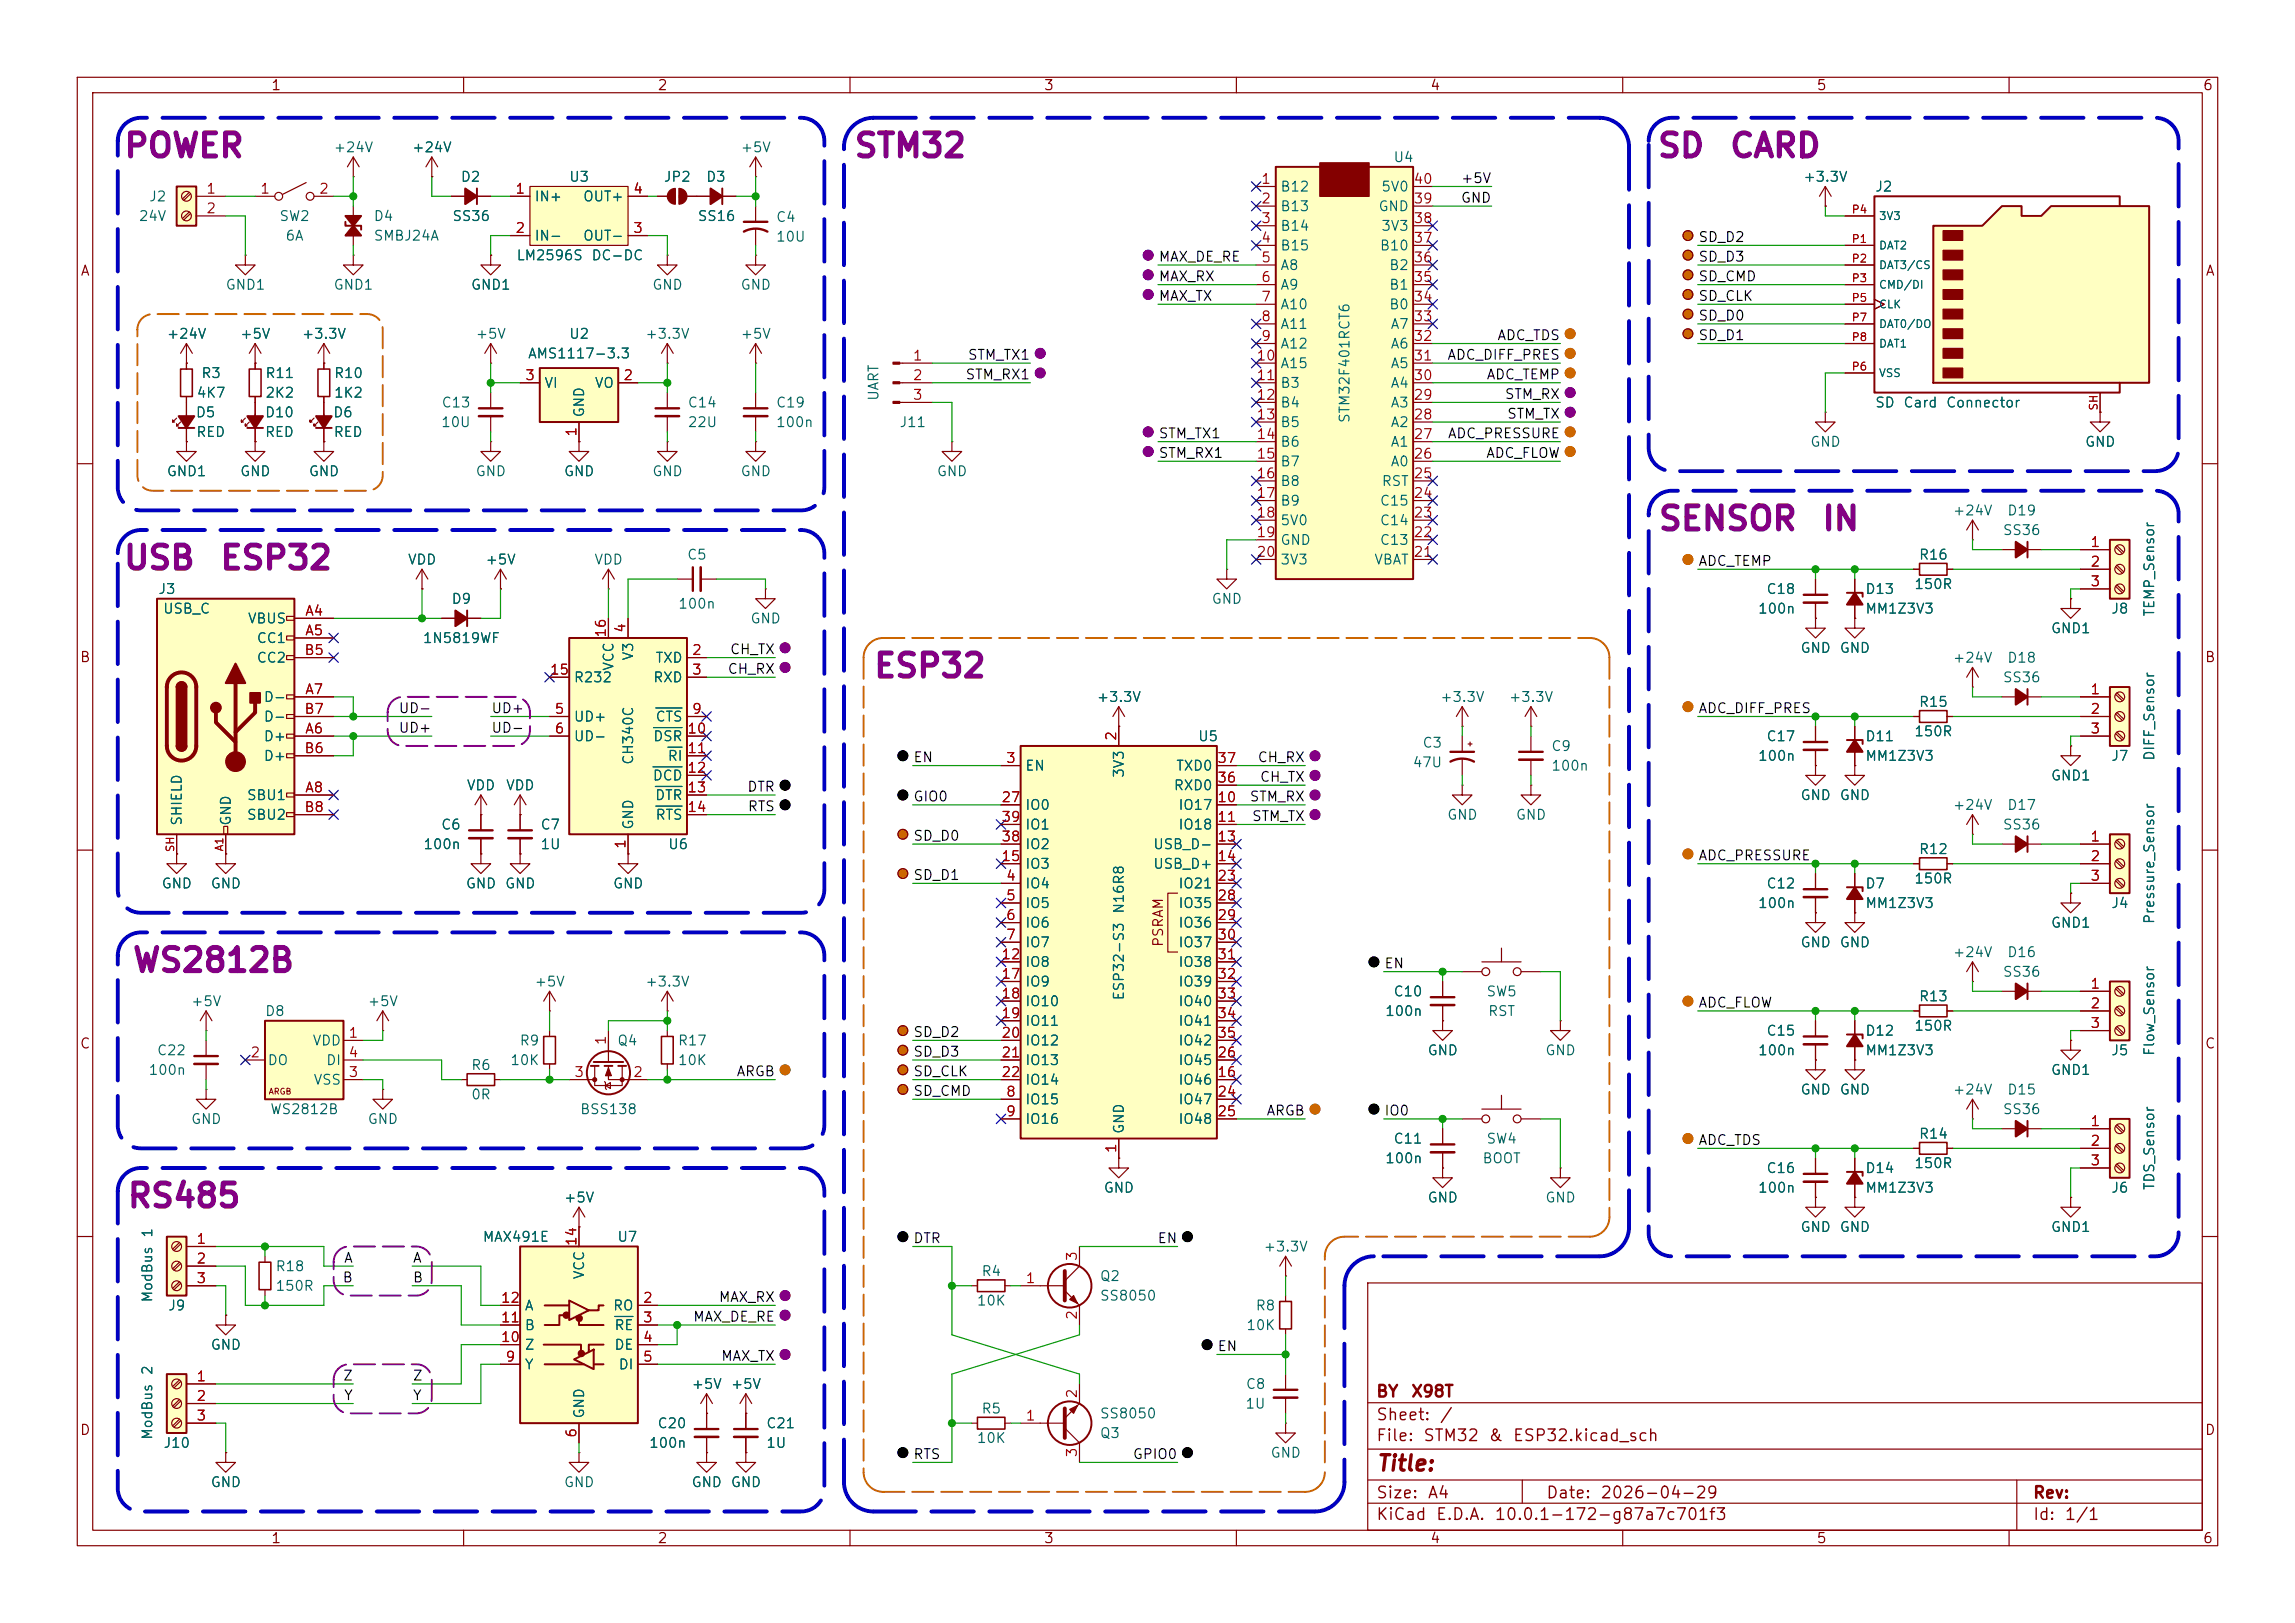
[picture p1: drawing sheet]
<svg xmlns="http://www.w3.org/2000/svg" width="297mm" height="210mm" viewBox="0 0 297 210" stroke-linecap="round" stroke-linejoin="round" font-family="sans-serif">
<defs><g id="words">
<g font-size="3" fill="#840084">
<text x="15.9" y="21.1">POWER</text>
<text x="110.4" y="21.1">STM32</text>
<text x="214.3" y="21.1">SD</text>
<text x="223.7" y="21.1">CARD</text>
<text x="214.4" y="69.4">SENSOR</text>
<text x="235.6" y="69.4">IN</text>
<text x="15.8" y="74.4">USB</text>
<text x="28.3" y="74.4">ESP32</text>
<text x="112.9" y="88.4">ESP32</text>
<text x="17" y="126.5">WS2812B</text>
<text x="16.3" y="157">RS485</text>
</g>
<text font-size="2" fill="#840000" x="178" y="190.8">Title:</text>
<g font-size="1.5" fill="#840000">
<text x="178" y="184.2">Sheet:</text>
<text x="178" y="181.2">BY</text>
<text x="182.5" y="181.2">X98T</text>
<text x="186.2" y="184.2">/</text>
<text x="178" y="186.9">File:</text>
<text x="184.1" y="186.9">STM32</text>
<text x="192.5" y="186.9">&amp;</text>
<text x="195.7" y="186.9">ESP32.kicad_sch</text>
<text x="178" y="197.1">KiCad</text>
<text x="178" y="194.3">Size:</text>
<text x="184.7" y="194.3">A4</text>
<text x="185.7" y="197.1">E.D.A.</text>
<text x="193.3" y="197.1">10.0.1-172-g87a7c701f3</text>
<text x="200" y="194.3">Date:</text>
<text x="207" y="194.3">2026-04-29</text>
<text x="263" y="194.3">Rev:</text>
<text x="263" y="197.1">Id:</text>
<text x="267.1" y="197.1">1/1</text>
</g>
<g font-size="1.3" fill="#840000">
<text x="35" y="12">1</text>
<text x="85" y="12">2</text>
<text x="135" y="12">3</text>
<text x="185" y="12">4</text>
<text x="235" y="12">5</text>
<text x="285" y="12">6</text>
<text x="10.3" y="36">A</text>
<text x="285.3" y="36">A</text>
<text x="10.3" y="86">B</text>
<text x="285.3" y="86">B</text>
<text x="150.8" y="122.6" transform="rotate(-90 150.8 122.6)">PSRAM</text>
<text x="10.3" y="136">C</text>
<text x="285.3" y="136">C</text>
<text x="10.3" y="186">D</text>
<text x="285.3" y="186">D</text>
<text x="35" y="200">1</text>
<text x="85" y="200">2</text>
<text x="135" y="200">3</text>
<text x="185" y="200">4</text>
<text x="235" y="200">5</text>
<text x="285" y="200">6</text>
</g>
<g font-size="1.3" fill="#006464">
<text x="43.1" y="20">+24V</text>
<text x="53.2" y="20">+24V</text>
<text x="59.5" y="23.8">D2</text>
<text x="73.6" y="23.8">U3</text>
<text x="85.8" y="23.8">JP2</text>
<text x="91.3" y="23.8">D3</text>
<text x="95.8" y="20">+5V</text>
<text x="180.2" y="21.3">U4</text>
<text x="233.3" y="23.8">+3.3V</text>
<text x="17.9" y="28.9">24V</text>
<text x="19.2" y="26.4">J2</text>
<text x="36.1" y="28.9">SW2</text>
<text x="48.3" y="28.9">D4</text>
<text x="58.4" y="28.9">SS36</text>
<text x="69.1" y="26.4">IN+</text>
<text x="75.4" y="26.4">OUT+</text>
<text x="90.2" y="28.9">SS16</text>
<text x="100.3" y="29">C4</text>
<text x="165.6" y="25.1">B12</text>
<text x="165.6" y="27.6">B13</text>
<text x="178.3" y="27.6">GND</text>
<text x="178.7" y="25.1">5V0</text>
<text x="242.6" y="25.1">J2</text>
<text x="36.8" y="31.5">6A</text>
<text x="48.3" y="31.5">SMBJ24A</text>
<text x="66.8" y="34">LM2596S</text>
<text x="69.1" y="31.5">IN-</text>
<text x="75.4" y="31.5">OUT-</text>
<text x="76.5" y="34">DC-DC</text>
<text x="100.3" y="31.6">10U</text>
<text x="165.6" y="30.2">B14</text>
<text x="165.6" y="32.7">B15</text>
<text x="165.6" y="35.3">A8</text>
<text x="178.5" y="32.7">B10</text>
<text x="178.7" y="30.2">3V3</text>
<text x="179.7" y="35.3">B2</text>
<text x="29.1" y="37.8">GND1</text>
<text x="43.1" y="37.8">GND1</text>
<text x="60.9" y="37.8">GND1</text>
<text x="84.3" y="37.8">GND</text>
<text x="95.8" y="37.8">GND</text>
<text x="165.6" y="37.8">A9</text>
<text x="165.6" y="40.3">A10</text>
<text x="179.7" y="40.3">B0</text>
<text x="179.7" y="37.8">B1</text>
<text x="21.5" y="44.2">+24V</text>
<text x="31" y="44.2">+5V</text>
<text x="39" y="44.2">+3.3V</text>
<text x="61.5" y="44.2">+5V</text>
<text x="68.2" y="46.7">AMS1117-3.3</text>
<text x="73.6" y="44.2">U2</text>
<text x="83.4" y="44.2">+3.3V</text>
<text x="95.8" y="44.2">+5V</text>
<text x="165.6" y="42.9">A11</text>
<text x="165.6" y="45.4">A12</text>
<text x="165.6" y="48">A15</text>
<text x="179.9" y="48">A5</text>
<text x="179.9" y="45.4">A6</text>
<text x="179.9" y="42.9">A7</text>
<text x="25.4" y="51.8">4K7</text>
<text x="26" y="49.2">R3</text>
<text x="34.2" y="49.2">R11</text>
<text x="34.2" y="51.8">2K2</text>
<text x="43.1" y="49.2">R10</text>
<text x="43.1" y="51.8">1K2</text>
<text x="57.1" y="53">C13</text>
<text x="70.4" y="50.5">VI</text>
<text x="76.9" y="50.5">VO</text>
<text x="88.9" y="53">C14</text>
<text x="100.3" y="53">C19</text>
<text x="114" y="52" transform="rotate(-90 114 52)">UART</text>
<text x="165.6" y="50.5">B3</text>
<text x="165.6" y="53">B4</text>
<text x="179.9" y="53">A3</text>
<text x="179.9" y="50.5">A4</text>
<text x="242.6" y="53">SD</text>
<text x="246.2" y="53">Card</text>
<text x="251.8" y="53">Connector</text>
<text x="25.2" y="54.3">D5</text>
<text x="25.3" y="56.9">RED</text>
<text x="34.2" y="54.3">D10</text>
<text x="34.2" y="56.9">RED</text>
<text x="43" y="54.3">D6</text>
<text x="43.1" y="56.9">RED</text>
<text x="57" y="55.6">10U</text>
<text x="75.9" y="54.1" transform="rotate(-90 75.9 54.1)">GND</text>
<text x="88.9" y="55.6">22U</text>
<text x="100.3" y="55.6">100n</text>
<text x="116.3" y="55.6">J11</text>
<text x="165.6" y="55.6">B5</text>
<text x="165.6" y="58.1">B6</text>
<text x="175" y="54.8" transform="rotate(-90 175 54.8)">STM32F401RCT6</text>
<text x="179.9" y="58.1">A1</text>
<text x="179.9" y="55.6">A2</text>
<text x="234.2" y="58.1">GND</text>
<text x="269.7" y="58.1">GND</text>
<text x="21.5" y="61.9">GND1</text>
<text x="31" y="61.9">GND</text>
<text x="39.9" y="61.9">GND</text>
<text x="61.5" y="61.9">GND</text>
<text x="72.9" y="61.9">GND</text>
<text x="84.3" y="61.9">GND</text>
<text x="95.8" y="61.9">GND</text>
<text x="121.2" y="61.9">GND</text>
<text x="165.6" y="60.7">B7</text>
<text x="165.6" y="63.2">B8</text>
<text x="165.6" y="65.7">B9</text>
<text x="178.5" y="65.7">C15</text>
<text x="178.7" y="63.2">RST</text>
<text x="179.9" y="60.7">A0</text>
<text x="165.6" y="68.3">5V0</text>
<text x="165.6" y="70.8">GND</text>
<text x="178.5" y="70.8">C13</text>
<text x="178.5" y="68.3">C14</text>
<text x="252.6" y="67">+24V</text>
<text x="259.1" y="69.6">SS36</text>
<text x="259.7" y="67">D19</text>
<text x="20.4" y="77.2">J3</text>
<text x="52.7" y="73.4">VDD</text>
<text x="62.7" y="73.4">+5V</text>
<text x="76.8" y="73.4">VDD</text>
<text x="88.8" y="72.7">C5</text>
<text x="165.6" y="73.4">3V3</text>
<text x="177.8" y="73.4">VBAT</text>
<text x="228.5" y="77.2">C18</text>
<text x="241.3" y="77.2">D13</text>
<text x="247.6" y="76.5">150R</text>
<text x="248.2" y="72.7">R16</text>
<text x="21" y="79.7">USB_C</text>
<text x="32" y="81">VBUS</text>
<text x="33.1" y="83.5">CC1</text>
<text x="54.6" y="83.5">1N5819WF</text>
<text x="58.3" y="78.4">D9</text>
<text x="87.7" y="79.1">100n</text>
<text x="97" y="81">GND</text>
<text x="156.7" y="78.4">GND</text>
<text x="227.4" y="79.7">100n</text>
<text x="241.3" y="79.7">MM1Z3V3</text>
<text x="265.3" y="82.3">GND1</text>
<text x="273.1" y="79.7">J8</text>
<text x="279.1" y="79.9" transform="rotate(-90 279.1 79.9)">TEMP_Sensor</text>
<text x="33.1" y="86.1">CC2</text>
<text x="74.2" y="88.6">R232</text>
<text x="79.7" y="86.9" transform="rotate(-90 79.7 86.9)">VCC</text>
<text x="82.3" y="85.6" transform="rotate(-90 82.3 85.6)">V3</text>
<text x="84.4" y="88.6">RXD</text>
<text x="84.7" y="86.1">TXD</text>
<text x="232.9" y="84.8">GND</text>
<text x="238" y="84.8">GND</text>
<text x="252.6" y="86.1">+24V</text>
<text x="259.1" y="88.6">SS36</text>
<text x="259.7" y="86.1">D18</text>
<text x="34" y="91.1">D-</text>
<text x="34" y="93.7">D-</text>
<text x="74.2" y="93.7">UD+</text>
<text x="84.7" y="93.7">CTS</text>
<text x="141.8" y="91.1">+3.3V</text>
<text x="186.3" y="91.1">+3.3V</text>
<text x="195.2" y="91.1">+3.3V</text>
<text x="247.6" y="95.6">150R</text>
<text x="248.2" y="91.8">R15</text>
<text x="34" y="96.2">D+</text>
<text x="34" y="98.8">D+</text>
<text x="74.2" y="96.2">UD-</text>
<text x="82.3" y="99.1" transform="rotate(-90 82.3 99.1)">CH340C</text>
<text x="84.4" y="101.3">DCD</text>
<text x="84.4" y="96.2">DSR</text>
<text x="86.3" y="98.8">RI</text>
<text x="132.6" y="100">EN</text>
<text x="145.8" y="100.7" transform="rotate(-90 145.8 100.7)">3V3</text>
<text x="152.1" y="100">TXD0</text>
<text x="154.9" y="96.2">U5</text>
<text x="182.7" y="99.6">47U</text>
<text x="184" y="97.1">C3</text>
<text x="200.7" y="97.5">C9</text>
<text x="200.7" y="100">100n</text>
<text x="227.4" y="98.8">100n</text>
<text x="228.5" y="96.2">C17</text>
<text x="241.3" y="96.2">D11</text>
<text x="241.3" y="98.8">MM1Z3V3</text>
<text x="265.3" y="101.3">GND1</text>
<text x="273.1" y="98.8">J7</text>
<text x="279.1" y="98.5" transform="rotate(-90 279.1 98.5)">DIFF_Sensor</text>
<text x="23.8" y="106.9" transform="rotate(-90 23.8 106.9)">SHIELD</text>
<text x="30.2" y="106.9" transform="rotate(-90 30.2 106.9)">GND</text>
<text x="31.9" y="103.8">SBU1</text>
<text x="31.9" y="106.4">SBU2</text>
<text x="57" y="107.7">C6</text>
<text x="60.3" y="102.6">VDD</text>
<text x="65.4" y="102.6">VDD</text>
<text x="69.9" y="107.7">C7</text>
<text x="82.3" y="107.4" transform="rotate(-90 82.3 107.4)">GND</text>
<text x="84.7" y="103.8">DTR</text>
<text x="84.7" y="106.4">RTS</text>
<text x="132.6" y="105.1">IO0</text>
<text x="132.6" y="107.7">IO1</text>
<text x="151.8" y="102.6">RXD0</text>
<text x="152.4" y="105.1">IO17</text>
<text x="152.4" y="107.7">IO18</text>
<text x="187.2" y="106.4">GND</text>
<text x="196.1" y="106.4">GND</text>
<text x="232.9" y="103.8">GND</text>
<text x="238" y="103.8">GND</text>
<text x="252.6" y="105.1">+24V</text>
<text x="259.1" y="107.7">SS36</text>
<text x="259.7" y="105.1">D17</text>
<text x="54.7" y="110.2">100n</text>
<text x="69.9" y="110.2">1U</text>
<text x="86.4" y="110.2">U6</text>
<text x="132.6" y="112.7">IO3</text>
<text x="132.6" y="110.2">IO2</text>
<text x="149.1" y="110.2">USB_D-</text>
<text x="149.1" y="112.7">USB_D+</text>
<text x="248.2" y="110.8">R12</text>
<text x="20.8" y="115.3">GND</text>
<text x="27.2" y="115.3">GND</text>
<text x="60.2" y="115.3">GND</text>
<text x="65.3" y="115.3">GND</text>
<text x="79.2" y="115.3">GND</text>
<text x="132.6" y="115.3">IO4</text>
<text x="132.6" y="117.8">IO5</text>
<text x="145.8" y="118.3" transform="rotate(-90 145.8 118.3)">N16R8</text>
<text x="152.4" y="115.3">IO21</text>
<text x="152.4" y="117.8">IO35</text>
<text x="227.4" y="117.8">100n</text>
<text x="228.5" y="115.3">C12</text>
<text x="241.3" y="115.3">D7</text>
<text x="241.3" y="117.8">MM1Z3V3</text>
<text x="247.6" y="114.6">150R</text>
<text x="273.1" y="117.8">J4</text>
<text x="279.1" y="119.7" transform="rotate(-90 279.1 119.7)">Pressure_Sensor</text>
<text x="132.6" y="120.4">IO6</text>
<text x="132.6" y="122.9">IO7</text>
<text x="132.6" y="125.4">IO8</text>
<text x="152.4" y="120.4">IO36</text>
<text x="152.4" y="122.9">IO37</text>
<text x="152.4" y="125.4">IO38</text>
<text x="232.9" y="122.9">GND</text>
<text x="238" y="122.9">GND</text>
<text x="252.6" y="124.2">+24V</text>
<text x="259.7" y="124.2">D16</text>
<text x="265.3" y="120.4">GND1</text>
<text x="24.6" y="130.5">+5V</text>
<text x="34.2" y="131.8">D8</text>
<text x="47.5" y="130.5">+5V</text>
<text x="69.1" y="128">+5V</text>
<text x="83.4" y="128">+3.3V</text>
<text x="132.6" y="128">IO9</text>
<text x="132.6" y="130.5">IO10</text>
<text x="145.8" y="129.5" transform="rotate(-90 145.8 129.5)">ESP32-S3</text>
<text x="152.4" y="128">IO39</text>
<text x="152.4" y="130.5">IO40</text>
<text x="179.2" y="131.8">100n</text>
<text x="180.2" y="129.2">C10</text>
<text x="192.3" y="129.2">SW5</text>
<text x="192.5" y="131.8">RST</text>
<text x="248.2" y="129.9">R13</text>
<text x="259.1" y="126.7">SS36</text>
<text x="20.2" y="136.9">C22</text>
<text x="40.4" y="135.6">VDD</text>
<text x="67.2" y="135.6">R9</text>
<text x="79.8" y="135.6">Q4</text>
<text x="87.6" y="135.6">R17</text>
<text x="132.6" y="133.1">IO11</text>
<text x="132.6" y="135.6">IO12</text>
<text x="152.4" y="133.1">IO41</text>
<text x="152.4" y="135.6">IO42</text>
<text x="184.7" y="136.9">GND</text>
<text x="199.9" y="136.9">GND</text>
<text x="227.4" y="136.9">100n</text>
<text x="228.5" y="134.3">C15</text>
<text x="241.3" y="134.3">D12</text>
<text x="241.3" y="136.9">MM1Z3V3</text>
<text x="247.6" y="133.7">150R</text>
<text x="273.1" y="136.9">J5</text>
<text x="279.1" y="136.7" transform="rotate(-90 279.1 136.7)">Flow_Sensor</text>
<text x="19.1" y="139.4">100n</text>
<text x="34.5" y="138.1">DO</text>
<text x="40.5" y="140.7">VSS</text>
<text x="42.1" y="138.1">DI</text>
<text x="60.9" y="138.8">R6</text>
<text x="60.9" y="142.6">0R</text>
<text x="65.9" y="138.1">10K</text>
<text x="87.6" y="138.1">10K</text>
<text x="132.6" y="143.2">IO15</text>
<text x="132.6" y="138.1">IO13</text>
<text x="132.6" y="140.7">IO14</text>
<text x="152.4" y="140.7">IO46</text>
<text x="152.4" y="143.2">IO47</text>
<text x="152.4" y="138.1">IO45</text>
<text x="232.9" y="141.9">GND</text>
<text x="238" y="141.9">GND</text>
<text x="252.6" y="141.9">+24V</text>
<text x="259.7" y="141.9">D15</text>
<text x="265.3" y="139.4">GND1</text>
<text x="24.6" y="145.8">GND</text>
<text x="34.9" y="144.5">WS2812B</text>
<text x="47.5" y="145.8">GND</text>
<text x="75" y="144.5">BSS138</text>
<text x="132.6" y="145.8">IO16</text>
<text x="145.8" y="146.8" transform="rotate(-90 145.8 146.8)">GND</text>
<text x="152.4" y="145.8">IO48</text>
<text x="180.2" y="148.3">C11</text>
<text x="192.3" y="148.3">SW4</text>
<text x="248.2" y="147.7">R14</text>
<text x="259.1" y="144.5">SS36</text>
<text x="72.9" y="155.9">+5V</text>
<text x="142.7" y="154.6">GND</text>
<text x="179.2" y="150.8">100n</text>
<text x="184.7" y="155.9">GND</text>
<text x="191.8" y="150.8">BOOT</text>
<text x="199.9" y="155.9">GND</text>
<text x="227.4" y="154.6">100n</text>
<text x="228.5" y="152.1">C16</text>
<text x="241.3" y="152.1">D14</text>
<text x="241.3" y="154.6">MM1Z3V3</text>
<text x="247.6" y="151.5">150R</text>
<text x="273.1" y="154.6">J6</text>
<text x="279.1" y="154.1" transform="rotate(-90 279.1 154.1)">TDS_Sensor</text>
<text x="20" y="160.3" transform="rotate(-90 20 160.3)">1</text>
<text x="62.4" y="161">MAX491E</text>
<text x="79.8" y="161">U7</text>
<text x="232.9" y="159.7">GND</text>
<text x="238" y="159.7">GND</text>
<text x="265.3" y="159.7">GND1</text>
<text x="35.6" y="167.3">150R</text>
<text x="35.6" y="164.8">R18</text>
<text x="75.9" y="165.6" transform="rotate(-90 75.9 165.6)">VCC</text>
<text x="126.9" y="165.4">R4</text>
<text x="142.2" y="166.1">Q2</text>
<text x="163.4" y="162.3">+3.3V</text>
<text x="20" y="168.6" transform="rotate(-90 20 168.6)">ModBus</text>
<text x="21.7" y="169.9">J9</text>
<text x="67.8" y="172.4">B</text>
<text x="67.8" y="169.9">A</text>
<text x="79.2" y="169.9">RO</text>
<text x="79.4" y="172.4">RE</text>
<text x="126.3" y="169.2">10K</text>
<text x="142.2" y="168.6">SS8050</text>
<text x="161.2" y="172.4">10K</text>
<text x="162.4" y="169.9">R8</text>
<text x="20" y="178" transform="rotate(-90 20 178)">2</text>
<text x="27.2" y="175">GND</text>
<text x="67.8" y="177.5">Y</text>
<text x="67.8" y="175">Z</text>
<text x="79.4" y="175">DE</text>
<text x="80" y="177.5">DI</text>
<text x="75.9" y="183.6" transform="rotate(-90 75.9 183.6)">GND</text>
<text x="85" y="185.1">C20</text>
<text x="89.4" y="180">+5V</text>
<text x="94.5" y="180">+5V</text>
<text x="99.1" y="185.1">C21</text>
<text x="126.9" y="183.2">R5</text>
<text x="142.2" y="183.9">SS8050</text>
<text x="161.1" y="182.6">1U</text>
<text x="161.1" y="180">C8</text>
<text x="20" y="186.4" transform="rotate(-90 20 186.4)">ModBus</text>
<text x="21.1" y="187.7">J10</text>
<text x="83.9" y="187.7">100n</text>
<text x="99.1" y="187.7">1U</text>
<text x="126.3" y="187">10K</text>
<text x="142.2" y="186.4">Q3</text>
<text x="164.3" y="188.9">GND</text>
<text x="27.2" y="192.7">GND</text>
<text x="72.9" y="192.7">GND</text>
<text x="89.4" y="192.7">GND</text>
<text x="94.5" y="192.7">GND</text>
</g>
<g font-size="1.3" fill="#a90000">
<text x="26.6" y="25.4">1</text>
<text x="26.6" y="27.9">2</text>
<text x="33.6" y="25.4">1</text>
<text x="41.2" y="25.4">2</text>
<text x="66.6" y="25.4">1</text>
<text x="81.8" y="25.4">4</text>
<text x="163.1" y="24.1">1</text>
<text x="163.1" y="26.6">2</text>
<text x="163.1" y="29.2">3</text>
<text x="182.8" y="29.2">38</text>
<text x="182.8" y="26.6">39</text>
<text x="182.8" y="24.1">40</text>
<text x="66.6" y="30.5">2</text>
<text x="81.8" y="30.5">3</text>
<text x="163.1" y="31.7">4</text>
<text x="163.1" y="34.3">5</text>
<text x="182.8" y="34.3">36</text>
<text x="182.8" y="31.7">37</text>
<text x="163.1" y="36.8">6</text>
<text x="163.1" y="39.3">7</text>
<text x="163.1" y="41.9">8</text>
<text x="182.8" y="41.9">33</text>
<text x="182.8" y="39.3">34</text>
<text x="182.8" y="36.8">35</text>
<text x="118" y="47">1</text>
<text x="162.5" y="47">10</text>
<text x="163.1" y="44.4">9</text>
<text x="182.8" y="47">31</text>
<text x="182.8" y="44.4">32</text>
<text x="67.9" y="49.5">3</text>
<text x="80.6" y="49.5">2</text>
<text x="118" y="49.5">2</text>
<text x="118" y="52">3</text>
<text x="162.5" y="49.5">11</text>
<text x="162.5" y="52">12</text>
<text x="182.8" y="52">29</text>
<text x="182.8" y="49.5">30</text>
<text x="74.9" y="56.6" transform="rotate(-90 74.9 56.6)">1</text>
<text x="162.5" y="54.6">13</text>
<text x="162.5" y="57.1">14</text>
<text x="162.5" y="59.7">15</text>
<text x="182.8" y="59.7">26</text>
<text x="182.8" y="57.1">27</text>
<text x="182.8" y="54.6">28</text>
<text x="162.5" y="62.2">16</text>
<text x="162.5" y="64.7">17</text>
<text x="182.8" y="64.7">24</text>
<text x="182.8" y="62.2">25</text>
<text x="162.5" y="67.3">18</text>
<text x="162.5" y="69.8">19</text>
<text x="182.8" y="69.8">22</text>
<text x="182.8" y="67.3">23</text>
<text x="270.4" y="71.1">1</text>
<text x="162.5" y="72.4">20</text>
<text x="182.8" y="72.4">21</text>
<text x="270.4" y="73.6">2</text>
<text x="270.4" y="76.2">3</text>
<text x="39.4" y="80">A4</text>
<text x="39.4" y="82.5">A5</text>
<text x="78.7" y="82.6" transform="rotate(-90 78.7 82.6)">16</text>
<text x="81.3" y="82" transform="rotate(-90 81.3 82)">4</text>
<text x="39.3" y="85.1">B5</text>
<text x="71.1" y="87.6">15</text>
<text x="89.5" y="85.1">2</text>
<text x="89.5" y="87.6">3</text>
<text x="39.3" y="92.7">B7</text>
<text x="39.4" y="95.2">A6</text>
<text x="39.4" y="90.1">A7</text>
<text x="71.7" y="92.7">5</text>
<text x="71.7" y="95.2">6</text>
<text x="88.9" y="95.2">10</text>
<text x="89.5" y="92.7">9</text>
<text x="144.8" y="96" transform="rotate(-90 144.8 96)">2</text>
<text x="270.4" y="90.1">1</text>
<text x="270.4" y="92.7">2</text>
<text x="270.4" y="95.2">3</text>
<text x="39.3" y="97.8">B6</text>
<text x="88.9" y="97.8">11</text>
<text x="88.9" y="100.3">12</text>
<text x="130.1" y="99">3</text>
<text x="157.4" y="101.6">36</text>
<text x="157.4" y="99">37</text>
<text x="39.3" y="105.4">B8</text>
<text x="39.4" y="102.8">A8</text>
<text x="88.9" y="102.8">13</text>
<text x="88.9" y="105.4">14</text>
<text x="129.5" y="104.1">27</text>
<text x="129.5" y="106.7">39</text>
<text x="157.4" y="104.1">10</text>
<text x="157.4" y="106.7">11</text>
<text x="81.3" y="109.9" transform="rotate(-90 81.3 109.9)">1</text>
<text x="129.5" y="111.7">15</text>
<text x="129.5" y="109.2">38</text>
<text x="157.4" y="109.2">13</text>
<text x="157.4" y="111.7">14</text>
<text x="270.4" y="109.2">1</text>
<text x="270.4" y="111.7">2</text>
<text x="130.1" y="114.3">4</text>
<text x="130.1" y="116.8">5</text>
<text x="130.1" y="119.4">6</text>
<text x="157.4" y="114.3">23</text>
<text x="157.4" y="116.8">28</text>
<text x="157.4" y="119.4">29</text>
<text x="270.4" y="114.3">3</text>
<text x="129.5" y="124.4">12</text>
<text x="130.1" y="121.9">7</text>
<text x="157.4" y="121.9">30</text>
<text x="157.4" y="124.4">31</text>
<text x="129.5" y="127">17</text>
<text x="129.5" y="129.5">18</text>
<text x="157.4" y="127">32</text>
<text x="157.4" y="129.5">33</text>
<text x="270.4" y="128.2">1</text>
<text x="270.4" y="130.8">2</text>
<text x="32.3" y="137.1">2</text>
<text x="45" y="134.6">1</text>
<text x="45" y="137.1">4</text>
<text x="78.7" y="135.3" transform="rotate(-90 78.7 135.3)">1</text>
<text x="129.5" y="132.1">19</text>
<text x="129.5" y="134.6">20</text>
<text x="129.5" y="137.1">21</text>
<text x="157.4" y="137.1">26</text>
<text x="157.4" y="132.1">34</text>
<text x="157.4" y="134.6">35</text>
<text x="270.4" y="133.3">3</text>
<text x="45" y="139.7">3</text>
<text x="74.2" y="139.7">3</text>
<text x="81.8" y="139.7">2</text>
<text x="129.5" y="139.7">22</text>
<text x="130.1" y="142.2">8</text>
<text x="157.4" y="139.7">16</text>
<text x="157.4" y="142.2">24</text>
<text x="130.1" y="144.8">9</text>
<text x="144.8" y="149.3" transform="rotate(-90 144.8 149.3)">1</text>
<text x="157.4" y="144.8">25</text>
<text x="270.4" y="146">1</text>
<text x="270.4" y="148.6">2</text>
<text x="270.4" y="151.1">3</text>
<text x="25.3" y="161.3">1</text>
<text x="74.9" y="161.3" transform="rotate(-90 74.9 161.3)">14</text>
<text x="25.3" y="163.8">2</text>
<text x="25.3" y="166.3">3</text>
<text x="132.6" y="166.3">1</text>
<text x="139.7" y="163.3" transform="rotate(-90 139.7 163.3)">3</text>
<text x="64.7" y="174">10</text>
<text x="64.7" y="171.4">11</text>
<text x="64.7" y="168.9">12</text>
<text x="83.1" y="168.9">2</text>
<text x="83.1" y="171.4">3</text>
<text x="83.1" y="174">4</text>
<text x="139.7" y="170.9" transform="rotate(-90 139.7 170.9)">2</text>
<text x="25.3" y="179">1</text>
<text x="65.3" y="176.5">9</text>
<text x="83.1" y="176.5">5</text>
<text x="25.3" y="181.6">2</text>
<text x="25.3" y="184.1">3</text>
<text x="132.6" y="184.1">1</text>
<text x="139.7" y="181" transform="rotate(-90 139.7 181)">2</text>
<text x="74.9" y="186.1" transform="rotate(-90 74.9 186.1)">6</text>
<text x="139.7" y="188.7" transform="rotate(-90 139.7 188.7)">3</text>
</g>
<g font-size="1.3" fill="#0f0f0f">
<text x="189" y="24">+5V</text>
<text x="189" y="26.5">GND</text>
<text x="149.9" y="34.2">MAX_DE_RE</text>
<text x="219.7" y="34.2">SD_D3</text>
<text x="219.7" y="31.6">SD_D2</text>
<text x="149.9" y="36.7">MAX_RX</text>
<text x="149.9" y="39.2">MAX_TX</text>
<text x="219.7" y="39.2">SD_CLK</text>
<text x="219.7" y="41.8">SD_D0</text>
<text x="219.7" y="36.7">SD_CMD</text>
<text x="125.2" y="46.9">STM_TX1</text>
<text x="187.2" y="46.9">ADC_DIFF_PRES</text>
<text x="193.7" y="44.3">ADC_TDS</text>
<text x="219.7" y="44.3">SD_D1</text>
<text x="124.9" y="49.4">STM_RX1</text>
<text x="192.3" y="49.4">ADC_TEMP</text>
<text x="194.7" y="51.9">STM_RX</text>
<text x="149.9" y="57">STM_TX1</text>
<text x="149.9" y="59.6">STM_RX1</text>
<text x="187.3" y="57">ADC_PRESSURE</text>
<text x="192.2" y="59.6">ADC_FLOW</text>
<text x="195" y="54.5">STM_TX</text>
<text x="219.7" y="73.5">ADC_TEMP</text>
<text x="94.1" y="87.5">CH_RX</text>
<text x="94.4" y="85">CH_TX</text>
<text x="51.5" y="92.6">UD-</text>
<text x="51.5" y="95.1">UD+</text>
<text x="63.5" y="92.6">UD+</text>
<text x="63.5" y="95.1">UD-</text>
<text x="219.7" y="92.6">ADC_DIFF_PRES</text>
<text x="118.1" y="98.9">EN</text>
<text x="162.7" y="98.9">CH_RX</text>
<text x="163" y="101.5">CH_TX</text>
<text x="96.6" y="102.7">DTR</text>
<text x="96.7" y="105.3">RTS</text>
<text x="118.1" y="104">GIO0</text>
<text x="161.6" y="104">STM_RX</text>
<text x="161.9" y="106.6">STM_TX</text>
<text x="118.1" y="109.1">SD_D0</text>
<text x="219.7" y="111.6">ADC_PRESSURE</text>
<text x="118.1" y="114.2">SD_D1</text>
<text x="179.1" y="125.6">EN</text>
<text x="219.7" y="130.7">ADC_FLOW</text>
<text x="118.1" y="137">SD_D3</text>
<text x="118.1" y="134.5">SD_D2</text>
<text x="95.2" y="139.6">ARGB</text>
<text x="118.1" y="142.1">SD_CMD</text>
<text x="118.1" y="139.6">SD_CLK</text>
<text x="163.8" y="144.7">ARGB</text>
<text x="179.1" y="144.7">IO0</text>
<text x="219.7" y="148.5">ADC_TDS</text>
<text x="118.1" y="161.2">DTR</text>
<text x="149.7" y="161.2">EN</text>
<text x="44.2" y="166.2">B</text>
<text x="44.4" y="163.7">A</text>
<text x="53.3" y="166.2">B</text>
<text x="53.3" y="163.7">A</text>
<text x="89.6" y="171.3">MAX_DE_RE</text>
<text x="92.9" y="168.8">MAX_RX</text>
<text x="44.3" y="178.9">Z</text>
<text x="53.3" y="178.9">Z</text>
<text x="93.2" y="176.4">MAX_TX</text>
<text x="157.5" y="175.1">EN</text>
<text x="44.4" y="181.5">Y</text>
<text x="53.3" y="181.5">Y</text>
<text x="118.1" y="189.1">RTS</text>
<text x="146.5" y="189.1">GPIO0</text>
</g>
<g font-size="1" fill="#a90000">
<text x="239.5" y="27.9">P4</text>
<text x="239.5" y="31.7">P1</text>
<text x="239.5" y="34.2">P2</text>
<text x="239.5" y="36.8">P3</text>
<text x="239.5" y="39.3">P5</text>
<text x="239.5" y="41.8">P7</text>
<text x="239.5" y="44.4">P8</text>
<text x="239.5" y="48.2">P6</text>
<text x="271.7" y="53.2" transform="rotate(-90 271.7 53.2)">SH</text>
<text x="22.8" y="110.3" transform="rotate(-90 22.8 110.3)">SH</text>
<text x="29.1" y="110.3" transform="rotate(-90 29.1 110.3)">A1</text>
</g>
<g font-size="1" fill="#006464">
<text x="243.1" y="28.7">3V3</text>
<text x="243.1" y="32.5">DAT2</text>
<text x="243.1" y="35.1">DAT3/CS</text>
<text x="243.1" y="37.6">CMD/DI</text>
<text x="243.1" y="40.1">CLK</text>
<text x="243.1" y="42.7">DAT0/DO</text>
<text x="243.1" y="45.2">DAT1</text>
<text x="243.1" y="49">VSS</text>
</g>
<text font-size=".8" fill="#840000" x="34.7" y="141.8">ARGB</text>
</g></defs>
<g fill="none" stroke="#840000" stroke-width=".15">
<path d="M10 10h277v190h-277zM12 12h273v186h-273zM60 10v2M110 10v2M160 10v2M210 10v2M260 10v2M10 60h2M285 60h2M10 110h2M285 110h2M10 160h2"/>
<path d="M177 166h108v32h-108zM285 160h2M60 198v2M110 198v2M160 198v2M177 194.5h108M177 191.5h108M177 187.5h108M177 181.5h108M197 191.5v3M210 198v2M260 198v2"/>
<path d="M261 191.5v6.5"/>
</g>
<g fill="#848400" stroke="#848400" stroke-width=".13">
<circle cx="218.4" cy="40.6" r=".63"/>
<circle cx="101.6" cy="138.4" r=".63"/>
<circle cx="218.4" cy="43.2" r=".63"/>
<circle cx="218.4" cy="38.1" r=".63"/>
<circle cx="116.8" cy="113" r=".63"/>
<circle cx="116.8" cy="133.3" r=".63"/>
<circle cx="116.8" cy="141" r=".63"/>
<circle cx="116.8" cy="138.4" r=".63"/>
<circle cx="116.8" cy="135.9" r=".63"/>
<circle cx="116.8" cy="107.9" r=".63"/>
<circle cx="218.4" cy="30.5" r=".63"/>
<circle cx="170.2" cy="143.5" r=".63"/>
<circle cx="218.4" cy="35.6" r=".63"/>
<circle cx="218.4" cy="33" r=".63"/>
</g>
<g fill="#c60" stroke="#c60" stroke-width=".13">
<circle cx="218.4" cy="72.4" r=".63"/>
<circle cx="203.2" cy="58.4" r=".63"/>
<circle cx="203.2" cy="55.9" r=".63"/>
<circle cx="203.2" cy="45.7" r=".63"/>
<circle cx="203.2" cy="43.2" r=".63"/>
<circle cx="203.2" cy="48.3" r=".63"/>
<circle cx="218.4" cy="110.5" r=".63"/>
<circle cx="218.4" cy="147.3" r=".63"/>
<circle cx="218.4" cy="91.4" r=".63"/>
<circle cx="218.4" cy="129.5" r=".63"/>
</g>
<g fill="#000" stroke="#000" stroke-width=".13">
<circle cx="116.8" cy="97.8" r=".63"/>
<circle cx="101.6" cy="101.6" r=".63"/>
<circle cx="101.6" cy="104.1" r=".63"/>
<circle cx="116.8" cy="102.9" r=".63"/>
<circle cx="177.8" cy="124.5" r=".63"/>
<circle cx="177.8" cy="143.5" r=".63"/>
<circle cx="116.8" cy="160" r=".63"/>
<circle cx="153.7" cy="160" r=".63"/>
<circle cx="156.2" cy="174" r=".63"/>
<circle cx="116.8" cy="188" r=".63"/>
<circle cx="153.7" cy="188" r=".63"/>
</g>
<g fill="#840084" stroke="#840084" stroke-width=".13">
<circle cx="101.6" cy="175.3" r=".63"/>
<circle cx="101.6" cy="167.6" r=".63"/>
<circle cx="101.6" cy="170.2" r=".63"/>
<circle cx="203.2" cy="53.3" r=".63"/>
<circle cx="203.2" cy="50.8" r=".63"/>
<circle cx="170.2" cy="105.4" r=".63"/>
<circle cx="170.2" cy="102.9" r=".63"/>
<circle cx="101.6" cy="86.4" r=".63"/>
<circle cx="101.6" cy="83.8" r=".63"/>
<circle cx="170.2" cy="100.3" r=".63"/>
<circle cx="170.2" cy="97.8" r=".63"/>
<circle cx="134.6" cy="45.7" r=".63"/>
<circle cx="148.6" cy="35.6" r=".63"/>
<circle cx="148.6" cy="33" r=".63"/>
<circle cx="148.6" cy="38.1" r=".63"/>
<circle cx="134.6" cy="48.3" r=".63"/>
<circle cx="148.6" cy="55.9" r=".63"/>
<circle cx="148.6" cy="58.4" r=".63"/>
</g>
<path d="M73.7 82.6h15.2v25.4h-15.2z" fill="#ffffc2"/>
<path d="M60.5 79v2M73.7 82.6h15.2v25.4h-15.2z" fill="none" stroke="#840000" stroke-width=".25"/>
<g fill="none" stroke="#840000" stroke-width=".15">
<path d="M64.8 76.2h.1M64.8 73.7l-.8 1.2M64.8 73.7l.7 1.2M64.8 73.7v2.5M78.7 76.2h.1M78.7 73.7v2.5M78.7 73.7l.8 1.2M78.7 73.7l-.7 1.2M57.1 80h5.1M71.1 87.6h2.6M71.1 92.7h2.6M71.1 95.3h2.6"/>
<path d="M78.7 80v2.6M81.3 80v2.6M88.9 85.1h2.5M88.9 87.6h2.5M88.9 92.7h2.5M88.9 95.3h2.5M88.9 97.8h2.5M62.2 110.5v1.3h-1.2l1.2 1.2 1.3-1.2h-1.3M62.2 110.5h.1M62.2 105.4h.1M62.2 102.9l.8 1.2M62.2 102.9l-.7 1.2"/>
<path d="M62.2 102.9v2.5M67.3 110.5v1.3h-1.3l1.3 1.2 1.3-1.2h-1.3M67.3 110.5h.1M67.3 105.4v2M67.3 108.5v2M81.3 108v2.5M88.9 100.3h2.5M88.9 102.9h2.5M88.9 105.4h2.5M240 137.2v1.2h1.3l-1.3 1.3-1.2-1.3h1.2M240 137.2h.1M247.6 130.8h.8"/>
<path d="M252 130.8h.7"/>
</g>
<path d="M84.5 99.2h3.8M84.6 94.1h3.7M84.9 91.6h3.4M86.4 96.7h1.9M84.8 101.8h3.5M84.9 104.3h3.4" fill="none" stroke="#006464" stroke-width=".15"/>
<path d="M58.9 79l1.6 1-1.6 1z" fill="#840000" stroke="#840000" stroke-width=".25"/>
<path d="M65.8 107.4h3" fill="none" stroke="#840000" stroke-width=".3"/>
<path d="M65.8 108.5h3" fill="none" stroke="#840000" stroke-width=".33"/>
<path d="M248.4 130h3.6v1.6h-3.6z" fill="none" stroke="#840000" stroke-width=".2"/>
<path d="M22.9 24.1h2.5v5.1h-2.5z" fill="#ffffc2"/>
<path d="M22.9 24.1h2.5v5.1h-2.5zM239 133.9h2v.5M239 151.6h2v.5" fill="none" stroke="#840000" stroke-width=".25"/>
<g fill="none" stroke="#840000" stroke-width=".15">
<path d="M24.5 24.9l-.9 .8M24.5 27.4l-.9 .9M24.7 25.1l-.9 .8M24.7 27.6l-.9 .8M25.4 25.4h3.8M25.4 27.9h3.8M87.6 74.9h2.1M90.7 74.9h2M99.1 76.2v1.3h-1.3l1.3 1.2 1.2-1.2h-1.2M99.1 76.2h.1M22.9 110.5v1.3h1.2l-1.2 1.2-1.3-1.2h1.3M22.9 110.5h.1"/>
<path d="M29.2 110.5v1.3h1.3l-1.3 1.2-1.3-1.2h1.3M29.2 110.5h.1M62.2 105.4v2M62.2 108.5v2M67.3 105.4h.1M67.3 102.9l.8 1.2M67.3 102.9l-.8 1.2M67.3 102.9v2.5M240 118.1v1.3h1.3l-1.3 1.3-1.2-1.3h1.2M240 118.1h.1M240 132.1v5.1M268 134.6v1.3h1.2l-1.2 1.3-1.3-1.3h1.3"/>
<path d="M268 134.6h.1M240 154.9v1.3h1.3l-1.3 1.3-1.2-1.3h1.2M240 154.9h.1M240 149.9v5"/>
<circle cx="24.1" cy="25.4" r=".63"/>
<circle cx="24.1" cy="27.9" r=".63"/>
</g>
<path d="M89.7 73.4v3.1M60.7 107.4h3.1" fill="none" stroke="#840000" stroke-width=".3"/>
<path d="M90.7 73.4v3.1M60.7 108.5h3.1" fill="none" stroke="#840000" stroke-width=".33"/>
<g fill="#840000" stroke="#840000" stroke-width=".25">
<path d="M240 133.9l1 1.5h-2z"/>
<path d="M240 151.6l1 1.6h-2z"/>
</g>
<path d="M20.3 77.5h17.8v30.5h-17.8z" fill="#ffffc2"/>
<g fill="none" stroke="#840000" stroke-width=".15">
<path d="M85.1 25.4h1.3M87.4 24.4v2M87.9 24.4v2M88.9 25.4h6.3M97.8 22.9h.1M97.8 20.3v2.6M97.8 26.7v2M97.8 29.7v2.1M97.8 20.3l-.8 1.3M97.8 20.3l.8 1.3M63.5 57.2v1.2h1.3l-1.3 1.3-1.3-1.3h1.3M63.5 57.2h.1"/>
<path d="M63.5 47h.1M63.5 44.5l-.8 1.2M63.5 44.5l.8 1.2M63.5 44.5v2.5M74.9 57.2v1.2h1.3l-1.3 1.3-1.2-1.3h1.2M74.9 57.2h.1M86.4 50.8v2M86.4 53.8v2.1M97.8 50.8v2M97.8 53.8v2.1M37.1 79.8h1v.5h-1zM37.1 82.3h1v.5h-1z"/>
<path d="M37.1 84.8h1v.5h-1zM37.1 89.9h1v.5h-1zM37.1 92.5h1v.5h-1zM37.1 95h1v.5h-1zM37.1 97.5h1v.5h-1zM38.1 80h5.1M38.1 82.6h5.1M38.1 95.3h5.1M38.1 90.2h5.1M38.1 85.1h5.1M38.1 97.8h5.1M38.1 92.7h5.1"/>
<path d="M22.9 108v2.5M29 106.9h.5v1.1h-.5zM29.2 108v2.5M37.1 102.6h1v.5h-1zM37.1 105.2h1v.5h-1zM38.1 102.9h5.1M38.1 105.4h5.1M247.6 148.6h.8M252 148.6h.7"/>
</g>
<path d="M93.5 24.4v2M20.3 77.5h17.8v30.5h-17.8zM22.9 88.9a.64 .64 0 0 1 .6-.6 .64 .64 0 0 1 .6 .6M22.9 96.5a.64 .64 0 0 0 .6 .7 .64 .64 0 0 0 .6-.7" fill="none" stroke="#840000" stroke-width=".25"/>
<path d="M22.1 87.6a1.9 1.9 0 0 1 2.1-.5 1.9 1.9 0 0 1 1.2 1.8v7.6a1.91 1.91 0 0 1-1.9 1.9 1.91 1.91 0 0 1-1.9-1.9v-7.6a1.9 1.9 0 0 1 .5-1.3zM27.9 92.2v1.3l2.6 2.5M30.5 88.4v10.2M33 90.9v1.3l-2.5 2.5" fill="none" stroke="#840000" stroke-width=".51"/>
<g fill="#840000" stroke="#840000" stroke-width=".25">
<path d="M22.9 88.9h1.2v7.6h-1.2z"/>
<path d="M23 88.5a.64 .64 0 0 1 .7-.2 .64 .64 0 0 1 .4 .6h-1.2z"/>
<path d="M22.9 96.5h1.2a.64 .64 0 0 1-.6 .7 .64 .64 0 0 1-.6-.7z"/>
<path d="M30.5 85.9l1.2 2.5h-2.5z"/>
<path d="M32.4 89.7h1.3v1.2h-1.3z"/>
<path d="M91.9 24.4l1.6 1-1.6 1z"/>
<circle cx="27.9" cy="91.6" r=".63"/>
</g>
<g fill="#840000" stroke="#840000" stroke-width=".15">
<path d="M86.7 24.7l.3-.3h.4v2a1.02 1.02 0 0 1-1-.6 1.02 1.02 0 0 1 .3-1.1z"/>
<path d="M87.9 24.4a1.02 1.02 0 0 1 1 1 1.02 1.02 0 0 1-1 1z"/>
<circle cx="30.5" cy="98.6" r="1.27"/>
</g>
<path d="M96.3 30a3.2 3.2 0 0 1 3 0M96.3 28.7h3M84.8 52.8h3.1M96.3 52.8h3" fill="none" stroke="#840000" stroke-width=".3"/>
<path d="M84.8 53.8h3.1M96.3 53.8h3" fill="none" stroke="#840000" stroke-width=".33"/>
<path d="M248.4 147.8h3.6v1.6h-3.6z" fill="none" stroke="#840000" stroke-width=".2"/>
<path d="M69.8 47.6h10.2v7h-10.2z" fill="#ffffc2"/>
<g fill="none" stroke="#840000" stroke-width=".25">
<path d="M61.7 24.4v2M69.8 47.6h10.2v7h-10.2zM239 95.8h2v.5M239 114.8h2v.5"/>
<circle cx="138.4" cy="184.1" r="2.82"/>
</g>
<g fill="none" stroke="#840000" stroke-width=".15">
<path d="M58.4 25.4h5.1M63.5 33v1.3h1.3l-1.3 1.3-1.3-1.3h1.3M63.5 33h.1M97.8 33v1.3h1.3l-1.3 1.3-1.3-1.3h1.3M97.8 33h.1M63.5 50.8v2M63.5 53.8v2.1M67.3 49.5h2.5M74.9 54.6v2.6M80 49.5h2.5M97.8 47h.1M97.8 44.5l-.8 1.2"/>
<path d="M97.8 44.5l.8 1.2M97.8 44.5v2.5M54.6 76.2h.1M54.6 73.7l.8 1.2M54.6 73.7l-.8 1.2M54.6 73.7v2.5M234.9 74.9v2.1M234.9 78v2M247.6 73.7h.8M252 73.7h.7M234.9 94v2M234.9 97v2.1"/>
<path d="M240 99.1v1.2h1.3l-1.3 1.3-1.2-1.3h1.2M240 99.1h.1M240 80v1.3h1.3l-1.3 1.3-1.2-1.3h1.2M240 80h.1M240 94v5.1M247.6 92.7h.8M252 92.7h.7M81.3 110.5v1.3h1.2l-1.2 1.2-1.3-1.2h1.3M81.3 110.5h.1M240 113v5.1M268 115.6v1.2h1.2l-1.2 1.3-1.3-1.3h1.3M268 115.6h.1"/>
<path d="M234.9 137.2v1.2h1.3l-1.3 1.3-1.2-1.3h1.2M234.9 137.2h.1M234.9 132.1v2M234.9 135.1v2.1M139.7 179.1v2.5l-1.9 1.9M166.4 177.8v2M132.1 184.2h5.7M137.8 184.8l1.9 1.9v2.5M166.4 180.8v2.1"/>
</g>
<path d="M62 52.8h3M233.4 77h3.1M233.4 96h3.1M233.4 134.1h3.1M164.8 179.8h3.1" fill="none" stroke="#840000" stroke-width=".3"/>
<path d="M62 53.8h3M233.4 78h3.1M233.4 97h3.1M233.4 135.1h3.1M164.8 180.8h3.1" fill="none" stroke="#840000" stroke-width=".33"/>
<path d="M248.4 72.9h3.6v1.5h-3.6zM248.4 91.9h3.6v1.6h-3.6z" fill="none" stroke="#840000" stroke-width=".2"/>
<g fill="#840000" stroke="#840000" stroke-width=".25">
<path d="M240 114.8l1 1.5h-2z"/>
<path d="M240 95.8l1 1.5h-2z"/>
<path d="M60.2 24.4l1.5 1-1.5 1z"/>
</g>
<path d="M137.8 182.2v3.9" fill="none" stroke="#840000" stroke-width=".51"/>
<path d="M138.4 182.4l1-.5-.5 1z" fill="#840000" stroke="#840000" stroke-width=".15"/>
<path d="M68.6 24.1h12.7v7.7h-12.7z" fill="#ffffc2"/>
<g fill="none" stroke="#840000" stroke-width=".15">
<path d="M66 25.4h2.6M66 30.5h2.6M68.6 24.1h12.7v7.7h-12.7zM81.3 25.4h2.5M81.3 30.5h2.5M86.4 33v1.3h1.2l-1.2 1.3-1.3-1.3h1.3M86.4 33h.1M86.4 57.2v1.2h-1.3l1.3 1.3 1.2-1.3h-1.2M86.4 57.2h.1M86.4 47h.1M86.4 44.5l-.8 1.2M86.4 44.5l.7 1.2"/>
<path d="M86.4 44.5v2.5M97.8 57.2v1.2h1.3l-1.3 1.3-1.3-1.3h1.3M97.8 57.2h.1M144.8 149.9v1.2h-1.3l1.3 1.3 1.2-1.3h-1.2M144.8 149.9h.1M29.2 170.2v1.3h1.3l-1.3 1.2-1.3-1.2h1.3M29.2 170.2h.1M34.3 162.6v.7M34.3 166.9v.7M125.7 166.4h.8M130 166.4h.8M132.1 166.4h5.7"/>
<path d="M137.8 167l1.9 1.9v2.6M139.7 161.3v2.5l-1.9 1.9M166.4 167.6v.8M166.4 172v.7M125.7 184.2h.8M130 184.2h.8"/>
</g>
<path d="M33.5 163.3h1.6v3.6h-1.6zM126.5 165.6h3.5v1.5h-3.5zM165.6 168.4h1.5v3.6h-1.5zM126.5 183.4h3.5v1.5h-3.5z" fill="none" stroke="#840000" stroke-width=".2"/>
<path d="M137.8 164.5v3.8" fill="none" stroke="#840000" stroke-width=".51"/>
<circle cx="138.4" cy="166.4" r="2.82" fill="none" stroke="#840000" stroke-width=".25"/>
<path d="M138.4 168.1l.5-.5 .5 1.1z" fill="#840000" stroke="#840000" stroke-width=".15"/>
<path d="M21.6 160h2.5v7.6h-2.5z" fill="#ffffc2"/>
<path d="M21.6 160h2.5v7.6h-2.5z" fill="none" stroke="#840000" stroke-width=".25"/>
<g fill="none" stroke="#840000" stroke-width=".15">
<path d="M23.2 160.8l-.8 .8M23.2 163.3l-.8 .9M23.2 165.9l-.8 .8M23.4 161l-.9 .8M23.4 163.5l-.9 .8M23.4 166l-.9 .9M24.1 161.3h3.8M24.1 163.8h3.8M24.1 166.4h3.8"/>
<circle cx="22.9" cy="161.3" r=".63"/>
<circle cx="22.9" cy="163.8" r=".63"/>
<circle cx="22.9" cy="166.4" r=".63"/>
</g>
<path d="M165.1 21.6h17.8v53.3h-17.8z" fill="#ffffc2"/>
<path d="M165.1 21.6h17.8v53.3h-17.8zM239 76.7h2v.5" fill="none" stroke="#840000" stroke-width=".25"/>
<path d="M170.8 21.1h6.4v4.3h-6.4z" fill="#840000" stroke="#840000" stroke-width=".2"/>
<g fill="none" stroke="#840000" stroke-width=".15">
<path d="M162.6 24.1h2.5M162.6 26.7h2.5M162.6 29.2h2.5M162.6 31.8h2.5M162.6 34.3h2.5M162.6 36.8h2.5M162.6 39.4h2.5M182.9 24.1h2.5M182.9 26.7h2.5M182.9 29.2h2.5M182.9 31.8h2.5M182.9 34.3h2.5"/>
<path d="M182.9 36.8h2.5M182.9 39.4h2.5M162.6 41.9h2.5M162.6 44.5h2.5M162.6 47h2.5M162.6 49.5h2.5M162.6 52.1h2.5M162.6 54.6h2.5M162.6 57.2h2.5M162.6 59.7h2.5M182.9 41.9h2.5M182.9 44.5h2.5"/>
<path d="M182.9 47h2.5M182.9 49.5h2.5M182.9 52.1h2.5M182.9 54.6h2.5M182.9 57.2h2.5M182.9 59.7h2.5M162.6 62.2h2.5M162.6 64.8h2.5M162.6 67.3h2.5M162.6 69.9h2.5M162.6 72.4h2.5M182.9 62.2h2.5"/>
<path d="M182.9 64.8h2.5M182.9 67.3h2.5M182.9 69.9h2.5M182.9 72.4h2.5M240 74.9v5.1M189.2 95.3v2M189.2 98.3v2M190 96.3h.5M190.2 96v.5M198.1 95.3v2M198.1 98.3v2M189.2 101.6v1.3h1.3l-1.3 1.2-1.2-1.2h1.2"/>
<path d="M189.2 101.6h.1M198.1 101.6v1.3h1.3l-1.3 1.2-1.3-1.2h1.3M198.1 101.6h.1"/>
</g>
<path d="M187.7 98.6a3.2 3.2 0 0 1 3.1 0M187.7 97.3h3.1M196.6 97.3h3" fill="none" stroke="#840000" stroke-width=".3"/>
<path d="M196.6 98.3h3" fill="none" stroke="#840000" stroke-width=".33"/>
<path d="M240 76.7l1 1.5h-2z" fill="#840000" stroke="#840000" stroke-width=".25"/>
<path d="M273 127h2.6v7.6h-2.6z" fill="#ffffc2"/>
<path d="M273 127h2.6v7.6h-2.6z" fill="none" stroke="#840000" stroke-width=".25"/>
<g fill="none" stroke="#840000" stroke-width=".15">
<path d="M144.8 94h.1M144.8 91.4l-.8 1.3M144.8 91.4l.7 1.3M144.8 91.4v2.6M247.6 111.8h.8M252 111.8h.7M186.7 132.1v1.3h-1.3l1.3 1.2 1.3-1.2h-1.3M186.7 132.1h.1M186.7 127v2M186.7 130v2.1M189.2 125.7h2.6M191.8 124.5h5"/>
<path d="M194.3 122.7v1.8M196.8 125.7h2.6M201.9 132.1v1.3h-1.2l1.2 1.2 1.3-1.2h-1.3M201.9 132.1h.1M269.2 128.3h3.8M269.2 130.8h3.8M269.2 133.4h3.8M273.8 127.9l.9 .9M273.8 130.5l.9 .8M273.8 133l.9 .9M274 127.8l.8 .8M274 130.3l.8 .8"/>
<path d="M274 132.8l.8 .9M186.7 151.1v1.3h-1.3l1.3 1.3 1.3-1.3h-1.3M186.7 151.1h.1M186.7 146.1v2M186.7 149.1v2M189.2 144.8h2.6M191.8 143.5h5M194.3 141.7v1.8M196.8 144.8h2.6M201.9 151.1v1.3h-1.2l1.2 1.3 1.3-1.3h-1.3M201.9 151.1h.1M166.4 165.1h.1"/>
<path d="M166.4 162.6l-.8 1.2M166.4 162.6l.7 1.2M166.4 162.6v2.5M29.2 188v1.2h1.3l-1.3 1.3-1.3-1.3h1.3M29.2 188h.1M91.4 182.9h.1M91.4 188v1.2h-1.2l1.2 1.3 1.3-1.3h-1.3M91.4 188h.1M91.4 180.3l.8 1.3M91.4 180.3l-.7 1.3M91.4 180.3v2.6M96.5 182.9h.1"/>
<path d="M96.5 188v1.2h-1.3l1.3 1.3 1.3-1.3h-1.3M96.5 188h.1M96.5 180.3l.8 1.3M96.5 180.3l-.7 1.3M96.5 180.3v2.6"/>
<circle cx="192.3" cy="125.7" r=".51"/>
<circle cx="196.3" cy="125.7" r=".51"/>
<circle cx="274.3" cy="130.8" r=".63"/>
<circle cx="274.3" cy="128.3" r=".63"/>
<circle cx="274.3" cy="133.3" r=".63"/>
<circle cx="192.3" cy="144.8" r=".51"/>
<circle cx="196.3" cy="144.8" r=".51"/>
</g>
<path d="M185.2 129h3M185.2 148.1h3" fill="none" stroke="#840000" stroke-width=".3"/>
<path d="M185.2 130h3M185.2 149.1h3" fill="none" stroke="#840000" stroke-width=".33"/>
<path d="M248.4 111h3.6v1.5h-3.6z" fill="none" stroke="#840000" stroke-width=".2"/>
<path d="M21.6 177.8h2.5v7.6h-2.5z" fill="#ffffc2"/>
<path d="M21.6 177.8h2.5v7.6h-2.5z" fill="none" stroke="#840000" stroke-width=".25"/>
<g fill="none" stroke="#840000" stroke-width=".15">
<path d="M189.2 94h.1M189.2 91.4l-.7 1.3M189.2 91.4l.8 1.3M189.2 91.4v2.6M23.2 178.6l-.8 .8M23.4 178.7l-.9 .9M24.1 179.1h3.8M23.2 181.1l-.8 .8M23.2 183.6l-.8 .9M23.4 181.3l-.9 .8M23.4 183.8l-.9 .9M24.1 181.6h3.8"/>
<path d="M24.1 184.2h3.8M74.9 188v1.2h-1.2l1.2 1.3 1.3-1.3h-1.3M74.9 188h.1M166.4 184.2v1.2h1.2l-1.2 1.3-1.3-1.3h1.3M166.4 184.2h.1"/>
<circle cx="22.9" cy="179.1" r=".63"/>
<circle cx="22.9" cy="181.6" r=".63"/>
<circle cx="22.9" cy="184.1" r=".63"/>
</g>
<path d="M67.3 161.3h15.2v22.9h-15.2z" fill="#ffffc2"/>
<path d="M67.3 161.3h15.2v22.9h-15.2zM70.4 174h4.8v1M70.5 176.5h5.1M70.5 168.9h3.2M73 170.2h-.6v1.3h-1.9M73.7 168.3l2.5 1.2-2.5 1.3zM74.3 175.9l2.5-1.3v2.6zM74.9 170.8v.7h3.2M76.2 174.7v.2M76.8 176.5h1.3M78.1 174h-1.9v.6M78.1 168.9h-.6v.6h-1.3" fill="none" stroke="#840000" stroke-width=".25"/>
<g fill="#840000" stroke="#840000" stroke-width=".25">
<circle cx="75.2" cy="175.1" r=".36"/>
<circle cx="75" cy="170.6" r=".36"/>
<circle cx="73.3" cy="170.2" r=".36"/>
</g>
<g fill="none" stroke="#840000" stroke-width=".15">
<path d="M74.9 158.8h.1M74.9 156.2v5.1M74.9 156.2l.8 1.3M74.9 156.2l-.7 1.3M64.8 168.9h2.5M64.8 171.5h2.5M64.8 174h2.5M64.8 176.5h2.5M82.5 168.9h2.6M82.5 171.5h2.6M82.5 174h2.6M82.5 176.5h2.6"/>
<path d="M74.9 184.2v2.5M91.4 182.9v2M91.4 185.9v2.1M96.5 182.9v2M96.5 185.9v2.1"/>
</g>
<path d="M79.5 170.3h2.4" fill="none" stroke="#006464" stroke-width=".15"/>
<path d="M89.9 184.9h3.1M95 184.9h3" fill="none" stroke="#840000" stroke-width=".3"/>
<path d="M89.9 185.9h3.1M95 185.9h3" fill="none" stroke="#840000" stroke-width=".33"/>
<path d="M273 144.8h2.6v7.6h-2.6z" fill="#ffffc2"/>
<path d="M273 144.8h2.6v7.6h-2.6z" fill="none" stroke="#840000" stroke-width=".25"/>
<g fill="none" stroke="#840000" stroke-width=".15">
<path d="M269.2 146.1h3.8M269.2 148.6h3.8M269.2 151.1h3.8M273.8 145.7l.9 .9M273.8 148.3l.9 .8M273.8 150.8l.9 .8M274 145.5l.8 .9M274 148.1l.8 .8M274 150.6l.8 .9"/>
<circle cx="274.3" cy="146" r=".63"/>
<circle cx="274.3" cy="148.6" r=".63"/>
<circle cx="274.3" cy="151.1" r=".63"/>
</g>
<path d="M273 108h2.6v7.6h-2.6z" fill="#ffffc2"/>
<path d="M262.4 89.2v2M273 108h2.6v7.6h-2.6z" fill="none" stroke="#840000" stroke-width=".25"/>
<g fill="none" stroke="#840000" stroke-width=".15">
<path d="M198.1 94h.1M198.1 91.4l-.7 1.3M198.1 91.4l.8 1.3M198.1 91.4v2.6M234.9 99.1v1.2h1.3l-1.3 1.3-1.2-1.3h1.2M234.9 99.1h.1M255.3 88.9h.1M255.3 86.4l-.8 1.2M255.3 86.4l.7 1.2M255.3 86.4v2.5M259.1 90.2h5.1M234.9 118.1v1.3h1.3l-1.3 1.3-1.2-1.3h1.2"/>
<path d="M234.9 118.1h.1M269.2 109.2h3.8M269.2 111.8h3.8M269.2 114.3h3.8M273.8 108.9l.9 .8M273.8 111.4l.9 .9M273.8 114l.9 .8M274 108.7l.8 .9M274 111.3l.8 .8M274 113.8l.8 .8"/>
<circle cx="274.3" cy="111.8" r=".63"/>
<circle cx="274.3" cy="109.2" r=".63"/>
<circle cx="274.3" cy="114.3" r=".63"/>
</g>
<path d="M260.9 89.2l1.5 1-1.5 1z" fill="#840000" stroke="#840000" stroke-width=".25"/>
<path d="M132.1 96.5h25.4v50.8h-25.4z" fill="#ffffc2"/>
<g fill="none" stroke="#840000" stroke-width=".25">
<path d="M132.1 96.5h25.4v50.8h-25.4zM262.4 108.2v2M76.5 137.9h1M76.8 137.4h3.8M78.2 137.9h1M80 137.9h1M262.4 145v2.1"/>
<circle cx="78.7" cy="138.8" r="2.79"/>
</g>
<g fill="none" stroke="#840000" stroke-width=".15">
<path d="M116.4 47h4.2M116.4 49.5h4.2M116.4 52.1h4.2M123.2 57.2v1.2h-1.3l1.3 1.3 1.3-1.3h-1.3M123.2 57.2h.1M158.7 73.7v1.2h-1.2l1.2 1.3 1.3-1.3h-1.3M158.7 73.7h.1M268 77.5v1.2h1.2l-1.2 1.3-1.3-1.3h1.3M268 77.5h.1M129.5 99.1h2.6M144.8 94v2.5M157.5 99.1h2.5"/>
<path d="M129.5 114.3h2.6M129.5 116.8h2.6M129.5 119.4h2.6M129.5 104.1h2.6M129.5 106.7h2.6M129.5 109.2h2.6M129.5 111.8h2.6M152.4 115.6h-1.3v7.6h1.3M157.5 114.3h2.5M157.5 116.8h2.5M157.5 119.4h2.5M157.5 104.1h2.5"/>
<path d="M157.5 106.7h2.5M157.5 109.2h2.5M157.5 111.8h2.5M157.5 101.6h2.5M259.1 109.2h5.1M26.7 133.4h.1M26.7 130.8l.7 1.3M26.7 130.8l-.8 1.3M26.7 130.8v2.6M71.1 130.8h.1M71.1 128.3l.8 1.2M71.1 128.3l-.7 1.2"/>
<path d="M71.1 128.3v2.5M71.1 133.4v.7M71.1 137.7v.7M73.7 139.7h3.3M77 137.9v2.6h3.5v-2.6M78.2 140l.2 .1v.7l.1 .2M78.7 137.9v1.8h5.1M78.7 133.4v4M86.4 130.8h.1M86.4 128.3l.7 1.2M86.4 128.3l-.8 1.2M86.4 128.3v2.5"/>
<path d="M86.4 133.4v.7M86.4 137.7v.7M129.5 121.9h2.6M129.5 124.5h2.6M129.5 139.7h2.6M129.5 127h2.6M129.5 129.5h2.6M129.5 132.1h2.6M129.5 134.6h2.6M129.5 137.2h2.6M157.5 121.9h2.5M157.5 124.5h2.5"/>
<path d="M157.5 139.7h2.5M157.5 127h2.5M157.5 129.5h2.5M157.5 132.1h2.5M157.5 134.6h2.5M157.5 137.2h2.5M78.4 140.5l.6-.4v.7zM129.5 142.2h2.6M129.5 144.8h2.6M144.8 147.3v2.6M157.5 142.2h2.5M157.5 144.8h2.5"/>
<path d="M234.9 154.9v1.3h1.3l-1.3 1.3-1.2-1.3h1.2M234.9 154.9h.1M255.3 144.8h.1M255.3 142.2l-.8 1.3M255.3 142.2l.7 1.3M255.3 142.2v2.6M259.1 146.1h5.1"/>
</g>
<g fill="#840000" stroke="#840000" stroke-width=".25">
<path d="M260.9 145l1.5 1.1-1.5 1z"/>
<path d="M260.9 108.2l1.5 1-1.5 1z"/>
</g>
<g fill="#840000" stroke="#840000" stroke-width=".15">
<path d="M78.7 138.2l.4 1h-.7z"/>
<path d="M115.6 46.9h.8v.2h-.8z"/>
<path d="M115.6 49.4h.8v.3h-.8z"/>
<path d="M115.6 51.9h.8v.3h-.8z"/>
<circle cx="77" cy="139.7" r=".25"/>
<circle cx="80.5" cy="139.7" r=".25"/>
</g>
<path d="M70.4 134.1h1.5v3.6h-1.5zM85.6 134.1h1.5v3.6h-1.5z" fill="none" stroke="#840000" stroke-width=".2"/>
<path d="M273 69.9h2.6v7.6h-2.6z" fill="#ffffc2"/>
<path d="M262.4 70.1v2M273 69.9h2.6v7.6h-2.6z" fill="none" stroke="#840000" stroke-width=".25"/>
<g fill="none" stroke="#840000" stroke-width=".15">
<path d="M255.3 69.9h.1M255.3 67.3v2.6M255.3 67.3l-.8 1.3M255.3 67.3l.7 1.3M259.1 71.1h5.1M269.2 71.1h3.8M269.2 73.7h3.8M269.2 76.2h3.8M273.8 70.8l.9 .8M273.8 73.3l.9 .9M273.8 75.9l.9 .8M274 70.6l.8 .9"/>
<path d="M274 73.2l.8 .8M274 75.7l.8 .8M255.3 108h.1M255.3 105.4l-.8 1.3M255.3 105.4l.7 1.3M255.3 105.4v2.6M26.7 134.6v2.1M26.7 137.7v2"/>
<circle cx="274.3" cy="76.2" r=".63"/>
<circle cx="274.3" cy="71.1" r=".63"/>
<circle cx="274.3" cy="73.7" r=".63"/>
</g>
<path d="M25.1 136.7h3.1" fill="none" stroke="#840000" stroke-width=".3"/>
<path d="M25.1 137.7h3.1" fill="none" stroke="#840000" stroke-width=".33"/>
<path d="M260.9 70.1l1.5 1-1.5 1z" fill="#840000" stroke="#840000" stroke-width=".25"/>
<path d="M273 88.9h2.6v7.6h-2.6z" fill="#ffffc2"/>
<path d="M273 88.9h2.6v7.6h-2.6z" fill="none" stroke="#840000" stroke-width=".25"/>
<g fill="none" stroke="#840000" stroke-width=".15">
<path d="M236.2 26.7h.1M236.2 24.1l-.7 1.3M236.2 24.1l.8 1.3M236.2 24.1v2.6M268 96.5v1.3h1.2l-1.2 1.3-1.3-1.3h1.3M268 96.5h.1M269.2 90.2h3.8M269.2 92.7h3.8M269.2 95.3h3.8M273.8 89.8l.9 .9M273.8 92.4l.9 .8M273.8 94.9l.9 .9"/>
<path d="M274 89.7l.8 .8M274 92.2l.8 .8M274 94.7l.8 .9M255.3 127h.1M255.3 124.5l-.8 1.2M255.3 124.5l.7 1.2M255.3 124.5v2.5M234.9 149.9v2M234.9 152.9v2"/>
<circle cx="274.3" cy="92.7" r=".63"/>
<circle cx="274.3" cy="90.2" r=".63"/>
<circle cx="274.3" cy="95.2" r=".63"/>
</g>
<path d="M233.4 151.9h3.1" fill="none" stroke="#840000" stroke-width=".3"/>
<path d="M233.4 152.9h3.1" fill="none" stroke="#840000" stroke-width=".33"/>
<path d="M34.3 132.1h10.1v10.1h-10.1z" fill="#ffffc2"/>
<path d="M44.7 28.7v.5h2v.5M23.1 55.4h2M32 55.4h2M40.9 55.4h2M34.3 132.1h10.1v10.1h-10.1zM262.4 127.3v2" fill="none" stroke="#840000" stroke-width=".25"/>
<g fill="none" stroke="#840000" stroke-width=".15">
<path d="M31.7 33v1.3h1.3l-1.3 1.3-1.2-1.3h1.2M31.7 33h.1M33 25.4h2.6M39.6 23.6l-3 1.5M40.6 25.4h2.6M45.7 22.9h.1M45.7 33v1.3h1.3l-1.3 1.3-1.3-1.3h1.3M45.7 33h.1M45.7 20.3l-.7 1.3M45.7 20.3l.8 1.3M45.7 20.3v2.6M45.7 26.7v5.1"/>
<path d="M55.9 22.9h.1M55.9 20.3l-.8 1.3M55.9 20.3l.7 1.3M55.9 20.3v2.6M22.9 54.1l-.5 .5v-.2v.2h.2M23.4 54.6l-.5 .5v-.2v.2h.2M24.1 47h.1M24.1 57.2v1.2h1.3l-1.3 1.3-1.2-1.3h1.2M24.1 57.2h.1M24.1 44.5v3.3M24.1 51.3v5.9M24.1 44.5l-.7 1.2"/>
<path d="M24.1 44.5l.8 1.2M31.7 54.1l-.5 .5v-.2v.2h.3M32.3 54.6l-.6 .5v-.2v.2h.3M33 57.2v1.2h1.3l-1.3 1.3-1.3-1.3h1.3M33 57.2h.1M33 47h.1M33 44.5v3.3M33 51.3v5.9M33 44.5l-.7 1.2M33 44.5l.8 1.2M40.6 54.1l-.5 .5v-.2v.2h.3M41.1 54.6l-.5 .5v-.2v.2h.3"/>
<path d="M41.9 57.2v1.2h1.3l-1.3 1.3-1.3-1.3h1.3M41.9 57.2h.1M41.9 47h.1M41.9 44.5v3.3M41.9 51.3v5.9M41.9 44.5l-.8 1.2M41.9 44.5l.8 1.2M236.2 53.3v1.3h1.3l-1.3 1.3-1.3-1.3h1.3M236.2 53.3h.1M271.8 53.3v1.3h1.2l-1.2 1.3-1.3-1.3h1.3M271.8 53.3h.1M234.9 113v2.1"/>
<path d="M234.9 116.1v2M31.7 137.2h2.6M44.4 134.6h2.6M44.4 137.2h2.6M44.4 139.7h2.6M49.5 133.4h.1M49.5 130.8l.8 1.3M49.5 130.8l-.7 1.3M49.5 130.8v2.6M59.7 139.7h.8M64 139.7h.8M259.1 128.3h5.1"/>
<path d="M26.7 141v1.2h-1.3l1.3 1.3 1.2-1.3h-1.2M26.7 141h.1M49.5 141v1.2h-1.2l1.2 1.3 1.3-1.3h-1.3M49.5 141h.1M268 154.9v1.3h1.2l-1.2 1.3-1.3-1.3h1.3M268 154.9h.1"/>
<circle cx="36.1" cy="25.4" r=".51"/>
<circle cx="40.1" cy="25.4" r=".51"/>
</g>
<path d="M23.4 47.8h1.5v3.5h-1.5zM32.3 47.8h1.5v3.5h-1.5zM41.1 47.8h1.6v3.5h-1.6zM60.5 138.9h3.5v1.6h-3.5z" fill="none" stroke="#840000" stroke-width=".2"/>
<g fill="#840000" stroke="#840000" stroke-width=".25">
<path d="M260.9 127.3l1.5 1-1.5 1z"/>
<path d="M44.7 27.9h2l-1 1.3z"/>
<path d="M45.7 29.2l1 1.3h-2z"/>
<path d="M32 53.8h2l-1 1.6z"/>
<path d="M40.9 53.8h2l-1 1.6z"/>
<path d="M23.1 53.8h2l-1 1.6z"/>
</g>
<path d="M233.4 115.1h3.1" fill="none" stroke="#840000" stroke-width=".3"/>
<path d="M233.4 116.1h3.1" fill="none" stroke="#840000" stroke-width=".33"/>
<path d="M250.2 29.2h6.3l2.6-2.5h2.5v1.2h2.6l1.2-1.2h12.7v22.8h-27.9z" fill="#ffffc2"/>
<path d="M250.2 29.2h6.3l2.6-2.5h2.5v1.2h2.6l1.2-1.2h12.7v22.8h-27.9zM274.3 26.7v-1.3h-31.7v25.4h31.7v-1.3" fill="none" stroke="#840000" stroke-width=".25"/>
<g fill="#840000" stroke="#840000" stroke-width=".15">
<path d="M251.5 29.8h2.5v1.3h-2.5z"/>
<path d="M251.5 32.4h2.5v1.3h-2.5z"/>
<path d="M251.5 34.9h2.5v1.3h-2.5z"/>
<path d="M251.5 37.5h2.5v1.2h-2.5z"/>
<path d="M251.5 40h2.5v1.3h-2.5z"/>
<path d="M251.5 42.5h2.5v1.3h-2.5z"/>
<path d="M251.5 45.1h2.5v1.3h-2.5z"/>
<path d="M251.5 47.6h2.5v1.3h-2.5z"/>
</g>
<g fill="none" stroke="#840000" stroke-width=".15">
<path d="M55.9 22.9h.1M58.4 25.4h1.8M61.7 25.4h1.8M63.5 33h.1M66 25.4h2.6M66 30.5h2.6M81.3 25.4h2.5M81.3 30.5h2.5M85.1 25.4h1.3M88.9 25.4h3M93.5 25.4h1.7M236.2 26.7h.1"/>
<path d="M238.8 31.8h3.8M238.8 34.3h3.8M238.8 36.8h3.8M238.8 27.9h3.8M238.8 39.4h3.8M242.6 38.7l1.2 .7-1.2 .6M24.1 47h.1M24.1 57.2h.1M24.1 47v.8M24.1 51.3v2.5M24.1 55.4v1.8M33 57.2h.1"/>
<path d="M33 47h.1M33 47v.8M33 51.3v2.5M33 55.4v1.8M41.9 57.2h.1M41.9 47h.1M41.9 47v.8M41.9 51.3v2.5M41.9 55.4v1.8M67.3 49.5h2.5M74.9 57.2h.1M74.9 54.6v2.6"/>
<path d="M80 49.5h2.5M238.8 48.3h3.8M238.8 41.9h3.8M238.8 44.5h3.8M271.8 53.3h.1M271.8 50.8v2.5M54.6 76.2h.1M64.8 76.2h.1M234.9 74.9v2.1M234.9 78v2M240 74.9v1.8M240 78.2v1.8"/>
<path d="M247.6 73.7h.8M252 73.7h.7M268 77.5h.1M269.2 71.1h3.8M269.2 73.7h3.8M269.2 76.2h3.8M38.1 80h5.1M38.1 82.6h5.1M38.1 95.3h5.1M38.1 90.2h5.1M38.1 85.1h5.1M38.1 97.8h5.1"/>
<path d="M38.1 92.7h5.1M57.1 80h1.8M60.5 80h1.7M71.1 95.3h2.6M71.1 92.7h2.6M71.1 87.6h2.6M78.7 80v2.6M81.3 80v2.6M88.9 95.3h2.5M88.9 85.1h2.5M88.9 97.8h2.5M88.9 92.7h2.5"/>
<path d="M88.9 87.6h2.5M129.5 99.1h2.6M144.8 94h.1M144.8 94v2.5M157.5 99.1h2.5M234.9 80v1.3h1.3l-1.3 1.3-1.2-1.3h1.2M234.9 80h.1M234.9 99.1h.1M234.9 94v2M234.9 97v2.1M240 99.1h.1M240 80h.1"/>
<path d="M240 94v1.8M240 97.3v1.8M247.6 92.7h.8M252 92.7h.7M268 96.5h.1M269.2 95.3h3.8M269.2 90.2h3.8M269.2 92.7h3.8M22.9 110.5h.1M22.9 108v2.5M29.2 110.5h.1M29.2 108v2.5"/>
<path d="M38.1 102.9h5.1M38.1 105.4h5.1M62.2 110.5h.1M62.2 105.4h.1M62.2 105.4v2M62.2 108.5v2M67.3 110.5h.1M67.3 105.4h.1M67.3 105.4v2M67.3 108.5v2M81.3 110.5h.1M81.3 108v2.5"/>
<path d="M88.9 102.9h2.5M88.9 105.4h2.5M88.9 100.3h2.5M129.5 111.8h2.6M129.5 109.2h2.6M129.5 114.3h2.6M129.5 116.8h2.6M129.5 119.4h2.6M129.5 104.1h2.6M129.5 106.7h2.6M157.5 111.8h2.5M157.5 109.2h2.5"/>
<path d="M157.5 114.3h2.5M157.5 116.8h2.5M157.5 119.4h2.5M157.5 104.1h2.5M157.5 106.7h2.5M157.5 101.6h2.5M234.9 118.1h.1M234.9 113v2.1M234.9 116.1v2M240 118.1h.1M240 113v1.8M240 116.3v1.8"/>
<path d="M247.6 111.8h.8M252 111.8h.7M268 115.6h.1M269.2 111.8h3.8M269.2 109.2h3.8M269.2 114.3h3.8M129.5 121.9h2.6M129.5 124.5h2.6M129.5 139.7h2.6M129.5 127h2.6M129.5 129.5h2.6M129.5 132.1h2.6"/>
<path d="M129.5 134.6h2.6M129.5 137.2h2.6M157.5 121.9h2.5M157.5 124.5h2.5M157.5 139.7h2.5M157.5 127h2.5M157.5 129.5h2.5M157.5 132.1h2.5M157.5 134.6h2.5M157.5 137.2h2.5M186.7 132.1h.1M186.7 127v2"/>
<path d="M186.7 130v2.1M234.9 137.2h.1M234.9 132.1v2M234.9 135.1v2.1M240 137.2h.1M240 132.1v1.8M240 135.4v1.8M247.6 130.8h.8M252 130.8h.7M268 134.6h.1M269.2 128.3h3.8M269.2 130.8h3.8"/>
<path d="M269.2 133.4h3.8M74.9 158.8h.1M74.9 158.8v2.5M129.5 142.2h2.6M129.5 144.8h2.6M144.8 149.9h.1M144.8 147.3v2.6M157.5 142.2h2.5M157.5 144.8h2.5M186.7 151.1h.1M186.7 146.1v2M186.7 149.1v2"/>
<path d="M234.9 154.9h.1M234.9 149.9v2M234.9 152.9v2M240 154.9h.1M240 149.9v1.7M240 153.2v1.7M247.6 148.6h.8M252 148.6h.7M268 154.9h.1M269.2 146.1h3.8M269.2 148.6h3.8M269.2 151.1h3.8"/>
<path d="M24.1 161.3h3.8M24.1 163.8h3.8M24.1 166.4h3.8M24.1 179.1h3.8M29.2 170.2h.1M64.8 168.9h2.5M64.8 171.5h2.5M64.8 174h2.5M64.8 176.5h2.5M82.5 168.9h2.6M82.5 171.5h2.6M82.5 174h2.6"/>
<path d="M82.5 176.5h2.6M24.1 181.6h3.8M24.1 184.2h3.8M29.2 188h.1M74.9 184.2v2.5M91.4 182.9h.1M91.4 188h.1M91.4 182.9v2M91.4 185.9v2.1M96.5 182.9h.1M96.5 188h.1M96.5 182.9v2"/>
<path d="M96.5 185.9v2.1"/>
<circle cx="218.4" cy="33" r=".63"/>
<circle cx="218.4" cy="30.5" r=".63"/>
<circle cx="218.4" cy="38.1" r=".63"/>
<circle cx="218.4" cy="35.6" r=".63"/>
<circle cx="218.4" cy="40.6" r=".63"/>
<circle cx="218.4" cy="43.2" r=".63"/>
<circle cx="116.8" cy="113" r=".63"/>
<circle cx="116.8" cy="107.9" r=".63"/>
<circle cx="116.8" cy="135.9" r=".63"/>
<circle cx="116.8" cy="138.4" r=".63"/>
<circle cx="116.8" cy="133.3" r=".63"/>
<circle cx="116.8" cy="141" r=".63"/>
</g>
<path d="M15.2 18.2a3 3 0 0 1 3-3h85.5a3 3 0 0 1 3 3v44.8a3 3 0 0 1-3 3h-85.5a3 3 0 0 1-3-3v-44.8M113 15.2h94M210.8 19.1v139.7M213.4 18.2a3 3 0 0 1 3-3h62.5a3 3 0 0 1 3 3v39.8a3 3 0 0 1-3 3h-62.5a3 3 0 0 1-3-3v-39.8M15.2 71.6a3 3 0 0 1 3-3h85.5a3 3 0 0 1 3 3v43.5a3 3 0 0 1-3 3h-85.5a3 3 0 0 1-3-3v-43.5M213.4 66.5a3 3 0 0 1 3-3h62.5a3 3 0 0 1 3 3v93.1a3 3 0 0 1-3 3h-62.5a3 3 0 0 1-3-3v-93.1M15.2 123.7a3 3 0 0 1 3-3h85.5a3 3 0 0 1 3 3v21.9a3 3 0 0 1-3 3h-85.5a3 3 0 0 1-3-3v-21.9M15.2 154.1a3 3 0 0 1 3-3h85.5a3 3 0 0 1 3 3v38.5a3 3 0 0 1-3 3h-85.5a3 3 0 0 1-3-3v-38.5M174 166.4v25.4M207 162.6h-29.2M109.2 191.8v-172.7M113 195.6h57.2" fill="none" stroke="#0000c2" stroke-width=".5" stroke-dasharray="5.5 2"/>
<path d="M17.8 42.6a2 2 0 0 1 2-2h27.7a2 2 0 0 1 2 2v18.9a2 2 0 0 1-2 2h-27.7a2 2 0 0 1-2-2v-18.9M111.8 85.1v105.4M114.3 82.6h91.4M208.3 85.1v72.4M205.7 160h-31.7M114.3 193h54.6M171.4 189.2v-26.6" fill="none" stroke="#c60" stroke-width=".25" stroke-dasharray="2.7 1"/>
<g fill="none" stroke="#009600" stroke-width=".15">
<path d="M29.2 25.4h3.8M29.2 27.9h2.5v5.1M43.2 25.4h2.5M45.7 22.9v3.8M45.7 31.8v1.2M55.9 22.9v2.5h2.5M63.5 25.4h2.5M66 30.5h-2.5v2.5M83.8 25.4h1.3M83.8 30.5h2.6v2.5M95.2 25.4h2.6M97.8 22.9v3.8"/>
<path d="M97.8 31.8v1.2M149.9 36.8h12.7M149.9 34.3h12.7M149.9 39.4h12.7M185.4 26.7h7.6M185.4 24.1h7.6M219.7 31.8h19.1M219.7 36.8h19.1M219.7 34.3h19.1M219.7 39.4h19.1M236.2 26.7v1.2h2.6M63.5 49.5h3.8"/>
<path d="M63.5 47v3.8M63.5 55.9v1.3M82.5 49.5h3.9M86.4 47v3.8M86.4 55.9v1.3M97.8 47v3.8M97.8 55.9v1.3M120.6 52.1h2.6v5.1M120.6 49.5h12.7M120.6 47h12.7M149.9 59.7h12.7M149.9 57.2h12.7"/>
<path d="M185.4 44.5h16.5M185.4 49.5h16.5M185.4 59.7h16.5M185.4 57.2h16.5M185.4 52.1h16.5M185.4 47h16.5M185.4 54.6h16.5M219.7 41.9h19.1M219.7 44.5h19.1M238.8 48.3h-2.6v5M54.6 76.2v3.8M64.8 76.2v3.8h-2.6"/>
<path d="M78.7 76.2v3.8M87.6 74.9h-6.3v5.1M92.7 74.9h6.4v1.3M162.6 69.9h-3.9v3.8M219.7 73.7h27.9M234.9 73.7v1.2M240 73.7v1.2M252.7 73.7h16.5M255.3 69.9v1.2h3.8M264.2 71.1h5M269.2 76.2h-1.2v1.3M43.2 90.2h2.5v2.5"/>
<path d="M43.2 95.3h12.7M43.2 92.7h12.7M43.2 80h13.9M45.7 95.3v2.5h-2.5M63.5 95.3h7.6M63.5 92.7h7.6M91.4 85.1h8.9M91.4 87.6h8.9M118.1 99.1h11.4M160 99.1h8.9M189.2 94v1.3M198.1 94v1.3"/>
<path d="M219.7 92.7h27.9M234.9 92.7v1.3M240 92.7v1.3M252.7 92.7h16.5M255.3 88.9v1.3h3.8M264.2 90.2h5M269.2 95.3h-1.2v1.2M91.4 102.9h8.9M91.4 105.4h8.9M118.1 109.2h11.4M118.1 114.3h11.4M118.1 104.1h11.4"/>
<path d="M160 101.6h8.9M160 104.1h8.9M160 106.7h8.9M189.2 100.3v1.3M198.1 100.3v1.3M219.7 111.8h27.9M234.9 111.8v1.2M240 111.8v1.2M252.7 111.8h16.5M255.3 108v1.2h3.8M264.2 109.2h5M269.2 114.3h-1.2v1.3"/>
<path d="M26.7 133.4v1.2M26.7 139.7v1.3M47 137.2h10.1v2.5h2.6M47 139.7h2.5v1.3M49.5 133.4v1.2h-2.5M64.8 139.7h8.9M71.1 130.8v2.6M71.1 138.4v1.3M83.8 139.7h16.5M86.4 130.8v2.6M86.4 138.4v1.3M86.4 132.1h-7.7v1.3"/>
<path d="M118.1 137.2h11.4M118.1 139.7h11.4M118.1 134.6h11.4M179.1 125.7h10.1M186.7 125.7v1.3M199.4 125.7h2.5v6.4M219.7 130.8h27.9M234.9 130.8v1.3M240 130.8v1.3M252.7 130.8h16.5M255.3 127v1.3h3.8M264.2 128.3h5"/>
<path d="M269.2 133.4h-1.2v1.2M118.1 142.2h11.4M160 144.8h8.9M179.1 144.8h10.1M186.7 144.8v1.3M199.4 144.8h2.5v6.3M219.7 148.6h27.9M234.9 148.6v1.3M240 148.6v1.3M252.7 148.6h16.5M255.3 144.8v1.3h3.8M264.2 146.1h5"/>
<path d="M269.2 151.1h-1.2v3.8M27.9 163.8h3.8v5.1h10.2v-2.5h3.8M27.9 166.4h1.3v3.8M27.9 161.3h14v2.5h3.8M27.9 179.1h17.8M34.3 161.3v1.3M34.3 167.6v1.3M53.3 166.4h6.4v5.1h5.1M53.3 163.8h8.9v5.1h2.6M64.8 176.5h-2.6v5.1h-8.9M64.8 174h-5.1v5.1h-6.4M85.1 168.9h15.2"/>
<path d="M85.1 176.5h15.2M85.1 171.5h15.2M87.6 171.5v2.5h-2.5M118.1 161.3h5.1v11.4l16.5 5.1v1.3M123.2 166.4h2.5M130.8 166.4h1.3M139.7 161.3h12.7M139.7 171.5v1.2l-16.5 5.1v11.4h-5.1M157.5 175.3h8.9M166.4 165.1v2.5M166.4 172.7v5.1M27.9 181.6h17.8"/>
<path d="M27.9 184.2h1.3v3.8M74.9 186.7v1.3M123.2 184.2h2.5M130.8 184.2h1.3M139.7 189.2h12.7M166.4 182.9v1.3"/>
</g>
<g fill="none" stroke="#000084" stroke-width=".15">
<path d="M162 28.6l1.2 1.2M162 31.1l1.2 1.3M162 26.1l1.2 1.2M162 23.5l1.2 1.2M163.2 28.6l-1.2 1.2M163.2 31.1l-1.2 1.3M163.2 26.1l-1.2 1.2M163.2 23.5l-1.2 1.2M184.8 31.1l1.2 1.3M184.8 33.7l1.2 1.2M184.8 38.8l1.2 1.2M184.8 28.6l1.2 1.2"/>
<path d="M184.8 36.2l1.2 1.2M186 31.1l-1.2 1.3M186 33.7l-1.2 1.2M186 38.8l-1.2 1.2M186 28.6l-1.2 1.2M186 36.2l-1.2 1.2M162 48.9l1.2 1.2M162 41.3l1.2 1.2M162 43.8l1.2 1.3M162 51.5l1.2 1.2M162 54l1.2 1.2M162 46.4l1.2 1.2"/>
<path d="M163.2 48.9l-1.2 1.2M163.2 41.3l-1.2 1.2M163.2 43.8l-1.2 1.3M163.2 54l-1.2 1.2M163.2 51.5l-1.2 1.2M163.2 46.4l-1.2 1.2M184.8 41.3l1.2 1.2M186 41.3l-1.2 1.2M162 61.6l1.2 1.2M162 66.7l1.2 1.2M162 71.8l1.2 1.2M162 64.2l1.2 1.2"/>
<path d="M163.2 64.2l-1.2 1.2M163.2 61.6l-1.2 1.2M163.2 66.7l-1.2 1.2M163.2 71.8l-1.2 1.2M184.8 66.7l1.2 1.2M184.8 69.2l1.2 1.3M184.8 61.6l1.2 1.2M184.8 71.8l1.2 1.2M184.8 64.2l1.2 1.2M186 66.7l-1.2 1.2M186 69.2l-1.2 1.3M186 61.6l-1.2 1.2"/>
<path d="M186 71.8l-1.2 1.2M186 64.2l-1.2 1.2M42.6 81.9l1.2 1.3M42.6 84.5l1.2 1.2M43.8 81.9l-1.2 1.3M43.8 84.5l-1.2 1.2M70.5 87l1.2 1.2M71.7 87l-1.2 1.2M90.8 92.1l1.2 1.2M90.8 99.7l1.2 1.2M90.8 94.6l1.2 1.3M90.8 97.2l1.2 1.2"/>
<path d="M92 92.1l-1.2 1.2M92 97.2l-1.2 1.2M92 99.7l-1.2 1.2M92 94.6l-1.2 1.3M42.6 104.8l1.2 1.2M42.6 102.3l1.2 1.2M43.8 104.8l-1.2 1.2M43.8 102.3l-1.2 1.2M128.9 106.1l1.2 1.2M128.9 111.2l1.2 1.2M128.9 116.2l1.2 1.2M128.9 118.8l1.2 1.2"/>
<path d="M130.1 106.1l-1.2 1.2M130.1 111.2l-1.2 1.2M130.1 116.2l-1.2 1.2M130.1 118.8l-1.2 1.2M159.4 108.6l1.2 1.2M159.4 111.2l1.2 1.2M159.4 113.7l1.2 1.2M159.4 116.2l1.2 1.2M159.4 118.8l1.2 1.2M160.6 108.6l-1.2 1.2M160.6 111.2l-1.2 1.2M160.6 113.7l-1.2 1.2"/>
<path d="M160.6 116.2l-1.2 1.2M160.6 118.8l-1.2 1.2M31.1 136.6l1.3 1.2M32.4 136.6l-1.3 1.2M128.9 121.3l1.2 1.2M128.9 123.9l1.2 1.2M128.9 126.4l1.2 1.2M128.9 128.9l1.2 1.2M128.9 131.5l1.2 1.2M130.1 121.3l-1.2 1.2M130.1 123.9l-1.2 1.2M130.1 126.4l-1.2 1.2"/>
<path d="M130.1 128.9l-1.2 1.2M130.1 131.5l-1.2 1.2M159.4 128.9l1.2 1.2M159.4 131.5l1.2 1.2M159.4 134l1.2 1.2M159.4 123.9l1.2 1.2M159.4 121.3l1.2 1.2M159.4 136.6l1.2 1.2M159.4 139.1l1.2 1.2M159.4 126.4l1.2 1.2M160.6 128.9l-1.2 1.2M160.6 131.5l-1.2 1.2"/>
<path d="M160.6 134l-1.2 1.2M160.6 123.9l-1.2 1.2M160.6 121.3l-1.2 1.2M160.6 136.6l-1.2 1.2M160.6 139.1l-1.2 1.2M160.6 126.4l-1.2 1.2M128.9 144.2l1.2 1.2M130.1 144.2l-1.2 1.2M159.4 141.6l1.2 1.2M160.6 141.6l-1.2 1.2"/>
</g>
<g fill="none" stroke="#848400" stroke-width=".15">
<circle cx="101.6" cy="138.4" r=".63"/>
<circle cx="170.2" cy="143.5" r=".63"/>
</g>
<path d="M113 15.2a3.8 3.8 0 0 0-3.8 3.9M207 15.2a3.8 3.8 0 0 1 3.8 3.9M210.8 158.8a3.8 3.8 0 0 1-3.8 3.8M177.8 162.6a3.8 3.8 0 0 0-3.8 3.8M109.2 191.8a3.8 3.8 0 0 0 3.8 3.8M174 191.8a3.8 3.8 0 0 1-3.8 3.8" fill="none" stroke="#0000c2" stroke-width=".5"/>
<g fill="none" stroke="#c60" stroke-width=".15">
<circle cx="203.2" cy="43.2" r=".63"/>
<circle cx="203.2" cy="58.4" r=".63"/>
<circle cx="203.2" cy="45.7" r=".63"/>
<circle cx="203.2" cy="55.9" r=".63"/>
<circle cx="203.2" cy="48.3" r=".63"/>
<circle cx="218.4" cy="72.4" r=".63"/>
<circle cx="218.4" cy="91.4" r=".63"/>
<circle cx="218.4" cy="110.5" r=".63"/>
<circle cx="218.4" cy="129.5" r=".63"/>
<circle cx="218.4" cy="147.3" r=".63"/>
</g>
<path d="M114.3 82.6a2.54 2.54 0 0 0-2.5 2.5M205.7 82.6a2.54 2.54 0 0 1 2.6 2.5M208.3 157.5a2.54 2.54 0 0 1-2.6 2.5M174 160a2.54 2.54 0 0 0-2.6 2.6M111.8 190.5a2.54 2.54 0 0 0 2.5 2.5M171.4 190.5a2.54 2.54 0 0 1-2.5 2.5" fill="none" stroke="#c60" stroke-width=".25"/>
<g fill="none" stroke="#000" stroke-width=".15">
<circle cx="116.8" cy="97.8" r=".63"/>
<circle cx="101.6" cy="101.6" r=".63"/>
<circle cx="101.6" cy="104.1" r=".63"/>
<circle cx="116.8" cy="102.9" r=".63"/>
<circle cx="177.8" cy="124.5" r=".63"/>
<circle cx="177.8" cy="143.5" r=".63"/>
<circle cx="116.8" cy="160" r=".63"/>
<circle cx="153.7" cy="160" r=".63"/>
<circle cx="156.2" cy="174" r=".63"/>
<circle cx="116.8" cy="188" r=".63"/>
<circle cx="153.7" cy="188" r=".63"/>
</g>
<g fill="none" stroke="#840084" stroke-width=".15">
<circle cx="148.6" cy="35.6" r=".63"/>
<circle cx="148.6" cy="38.1" r=".63"/>
<circle cx="148.6" cy="33" r=".63"/>
<circle cx="134.6" cy="45.7" r=".63"/>
<circle cx="134.6" cy="48.3" r=".63"/>
<circle cx="148.6" cy="55.9" r=".63"/>
<circle cx="148.6" cy="58.4" r=".63"/>
<circle cx="203.2" cy="50.8" r=".63"/>
<circle cx="203.2" cy="53.3" r=".63"/>
<circle cx="101.6" cy="86.4" r=".63"/>
<circle cx="101.6" cy="83.8" r=".63"/>
<circle cx="170.2" cy="97.8" r=".63"/>
<circle cx="170.2" cy="105.4" r=".63"/>
<circle cx="170.2" cy="100.3" r=".63"/>
<circle cx="170.2" cy="102.9" r=".63"/>
<circle cx="101.6" cy="175.3" r=".63"/>
<circle cx="101.6" cy="167.6" r=".63"/>
<circle cx="101.6" cy="170.2" r=".63"/>
</g>
<path d="M50.2 92.2a2 2 0 0 1 2-2h14.4a2 2 0 0 1 2 2v2.3a2 2 0 0 1-2 2h-14.4a2.01 2.01 0 0 1-2-2v-2.3M43.2 163.3a2 2 0 0 1 2-2h8.7a2 2 0 0 1 2 2v2.3a2 2 0 0 1-2 2h-8.7a2 2 0 0 1-2-2v-2.3M43.2 178.5a2 2 0 0 1 2-2h8.7a2 2 0 0 1 2 2v2.4a2 2 0 0 1-2 2h-8.7a2 2 0 0 1-2-2v-2.4" fill="none" stroke="#840084" stroke-width=".25" stroke-dasharray="2.7 1"/>
<path d="M84.5 99.2h3.8M84.6 94.1h3.7M84.9 91.6h3.4M86.4 96.7h1.9M84.8 101.8h3.5M84.9 104.3h3.4M79.5 170.3h2.4" fill="none" stroke="#006464" stroke-width=".15"/>
<g fill="#009600" stroke="#009600" stroke-width=".13">
<circle cx="54.6" cy="80" r=".46"/>
<circle cx="45.7" cy="92.7" r=".46"/>
<circle cx="45.7" cy="95.3" r=".46"/>
<circle cx="45.7" cy="25.4" r=".46"/>
<circle cx="86.4" cy="49.5" r=".46"/>
<circle cx="97.8" cy="25.4" r=".46"/>
<circle cx="34.3" cy="168.9" r=".46"/>
<circle cx="87.6" cy="171.5" r=".46"/>
<circle cx="71.1" cy="139.7" r=".46"/>
<circle cx="86.4" cy="132.1" r=".46"/>
<circle cx="86.4" cy="139.7" r=".46"/>
<circle cx="34.3" cy="161.3" r=".46"/>
<circle cx="234.9" cy="73.7" r=".46"/>
<circle cx="240" cy="73.7" r=".46"/>
<circle cx="234.9" cy="111.8" r=".46"/>
<circle cx="240" cy="111.8" r=".46"/>
<circle cx="234.9" cy="92.7" r=".46"/>
<circle cx="240" cy="92.7" r=".46"/>
<circle cx="234.9" cy="130.8" r=".46"/>
<circle cx="240" cy="130.8" r=".46"/>
<circle cx="240" cy="148.6" r=".46"/>
<circle cx="234.9" cy="148.6" r=".46"/>
<circle cx="166.4" cy="175.3" r=".46"/>
<circle cx="123.2" cy="184.2" r=".46"/>
<circle cx="123.2" cy="166.4" r=".46"/>
<circle cx="63.5" cy="49.5" r=".46"/>
<circle cx="186.7" cy="144.8" r=".46"/>
<circle cx="186.7" cy="125.7" r=".46"/>
</g>
<use href="#words"/>
</svg>
